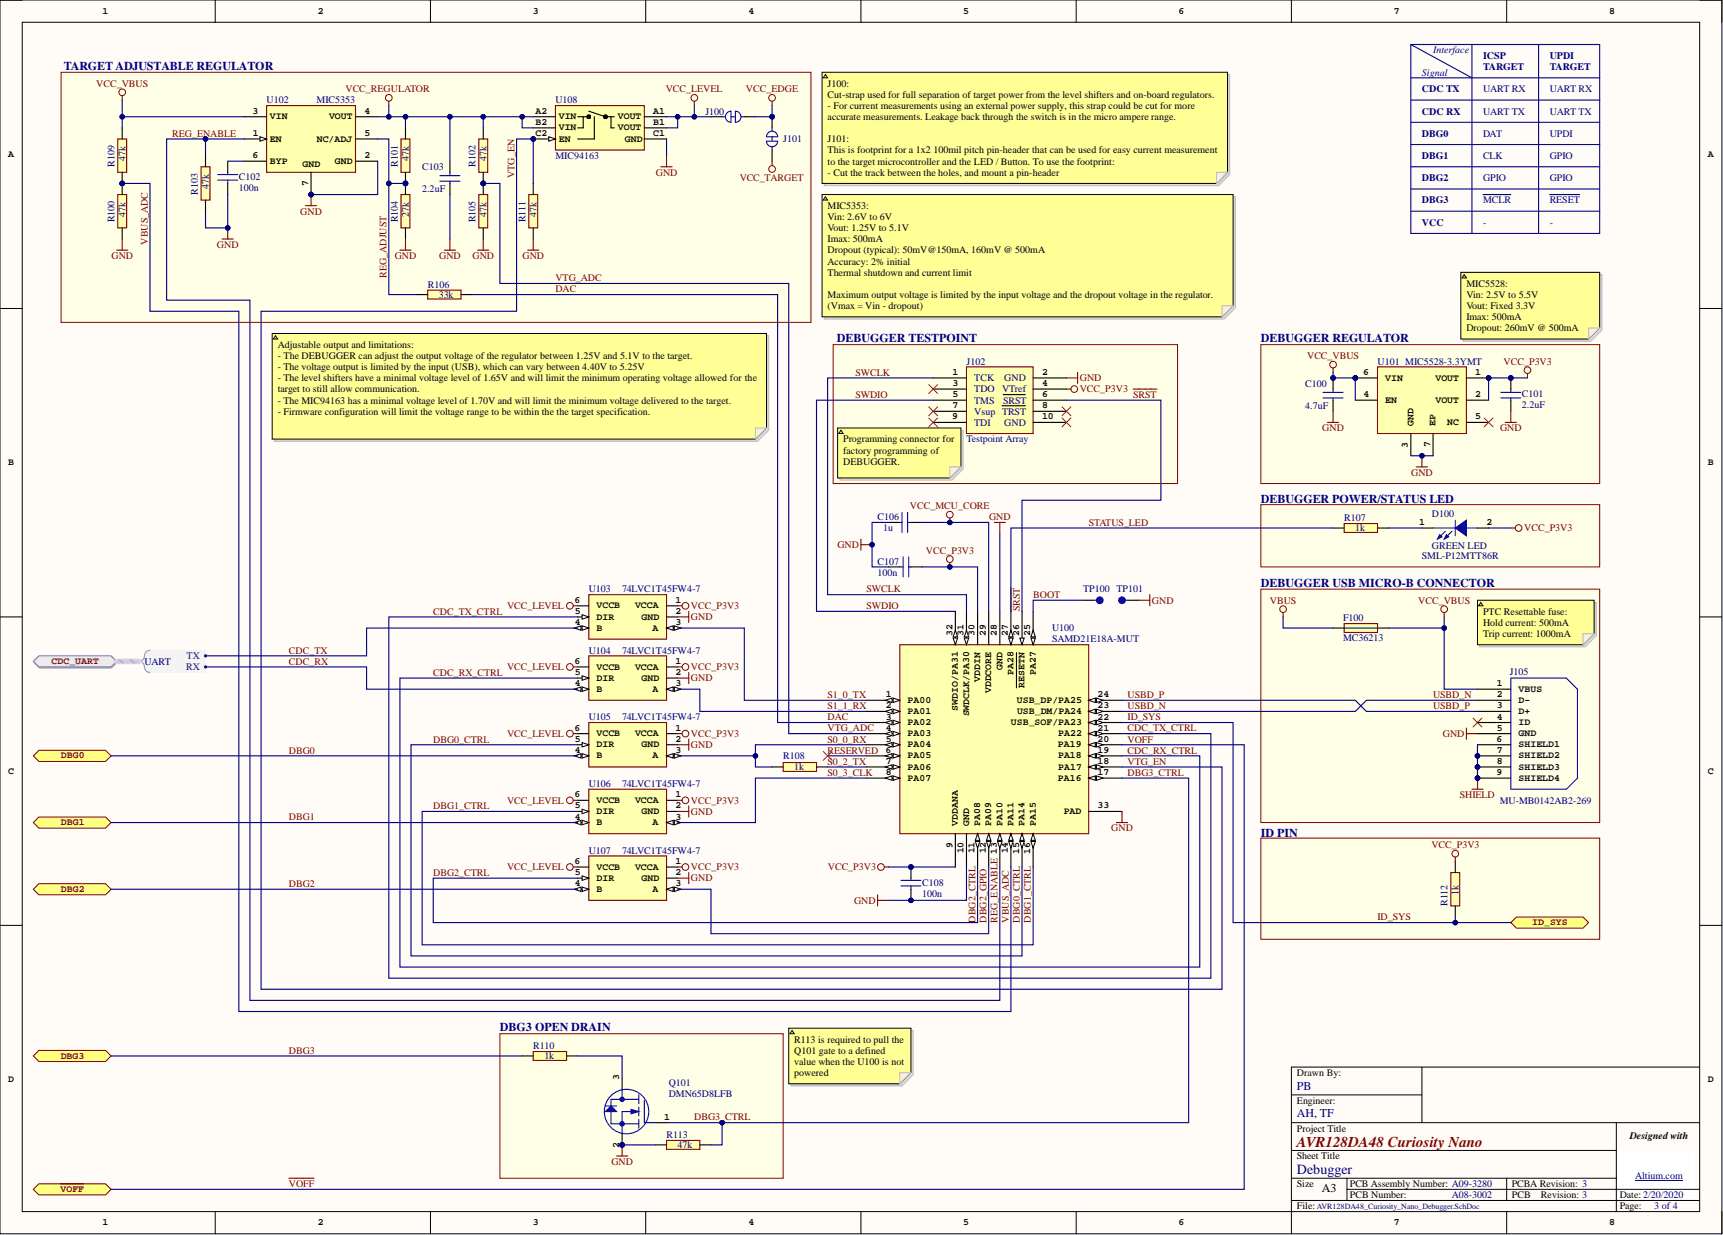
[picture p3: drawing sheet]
<svg xmlns="http://www.w3.org/2000/svg" width="393mm" height="282mm" viewBox="0 0 393 282" stroke-linecap="round" stroke-linejoin="round" font-family="sans-serif">
<defs><g id="words">
<text font-size="3.4" fill="#800000" x="296.1" y="261.8">AVR128DA48 Curiosity Nano</text>
<text font-size="3.2" fill="#000080" x="296.1" y="268">Debugger</text>
<g font-size="2.7" fill="#000080">
<text x="14.5" y="15.9">TARGET ADJUSTABLE REGULATOR</text>
<text x="191" y="78.1">DEBUGGER TESTPOINT</text>
<text x="287.8" y="78.1">DEBUGGER REGULATOR</text>
<text x="287.8" y="114.8">DEBUGGER POWER/STATUS LED</text>
<text x="287.8" y="133.9">DEBUGGER USB MICRO-B CONNECTOR</text>
<text x="287.8" y="190.9">ID PIN</text>
<text x="114.1" y="235.3">DBG3 OPEN DRAIN</text>
<text x="296.1" y="248.7">PB</text>
<text x="296.1" y="254.9">AH, TF</text>
</g>
<text font-size="2.7" x="301.8" y="272.1">A3</text>
<g font-size="2.3" fill="#000080">
<text x="324.6" y="17.3">Signal</text>
<text x="327.2" y="12.2">Interface</text>
<text x="338.6" y="13.5">ICSP</text>
<text x="338.6" y="16">TARGET</text>
<text x="353.8" y="13.5">UPDI</text>
<text x="353.8" y="16">TARGET</text>
<text x="60.9" y="23.6">U102</text>
<text x="72.3" y="23.6">MIC5353</text>
<text x="126.8" y="23.6">U108</text>
<text x="324.6" y="21.1">CDC TX</text>
<text x="338.6" y="21.1">UART RX</text>
<text x="353.8" y="21.1">UART RX</text>
<text x="161" y="26.1">J100</text>
<text x="324.6" y="26.1">CDC RX</text>
<text x="338.6" y="26.1">UART TX</text>
<text x="353.8" y="26.1">UART TX</text>
<text x="178.8" y="32.5">J101</text>
<text x="324.6" y="31.2">DBG0</text>
<text x="338.6" y="31.2">DAT</text>
<text x="353.8" y="31.2">UPDI</text>
<text x="26.1" y="38.1" transform="rotate(-90 26.1 38.1)">R109</text>
<text x="28.7" y="36.8" transform="rotate(-90 28.7 36.8)">47k</text>
<text x="54.5" y="41.1">C102</text>
<text x="90.8" y="38.1" transform="rotate(-90 90.8 38.1)">R101</text>
<text x="93.3" y="36.8" transform="rotate(-90 93.3 36.8)">47k</text>
<text x="96.4" y="38.8">C103</text>
<text x="108.5" y="38.1" transform="rotate(-90 108.5 38.1)">R102</text>
<text x="111.1" y="36.8" transform="rotate(-90 111.1 36.8)">47k</text>
<text x="126.8" y="36.3">MIC94163</text>
<text x="324.6" y="36.3">DBG1</text>
<text x="324.6" y="41.4">DBG2</text>
<text x="338.6" y="36.3">CLK</text>
<text x="338.6" y="41.4">GPIO</text>
<text x="353.8" y="36.3">GPIO</text>
<text x="353.8" y="41.4">GPIO</text>
<text x="45.1" y="44.4" transform="rotate(-90 45.1 44.4)">R103</text>
<text x="47.7" y="43.1" transform="rotate(-90 47.7 43.1)">47k</text>
<text x="54.5" y="43.6">100n</text>
<text x="96.4" y="43.9">2.2uF</text>
<text x="324.6" y="46.4">DBG3</text>
<text x="338.6" y="46.4">MCLR</text>
<text x="353.8" y="46.4">RESET</text>
<text x="26.1" y="50.7" transform="rotate(-90 26.1 50.7)">R100</text>
<text x="28.7" y="49.5" transform="rotate(-90 28.7 49.5)">47k</text>
<text x="90.8" y="50.7" transform="rotate(-90 90.8 50.7)">R104</text>
<text x="93.3" y="49.5" transform="rotate(-90 93.3 49.5)">27k</text>
<text x="108.5" y="50.7" transform="rotate(-90 108.5 50.7)">R105</text>
<text x="111.1" y="49.5" transform="rotate(-90 111.1 49.5)">47k</text>
<text x="120" y="50.7" transform="rotate(-90 120 50.7)">R111</text>
<text x="122.5" y="49.5" transform="rotate(-90 122.5 49.5)">47k</text>
<text x="324.6" y="51.5">VCC</text>
<text x="338.6" y="51.5">-</text>
<text x="353.8" y="51.5">-</text>
<text x="97.6" y="65.7">R106</text>
<text x="100.2" y="68">33k</text>
<text x="220.6" y="83.2">J102</text>
<text x="314.5" y="83.2">U101 MIC5528-3.3YMT</text>
<text x="222.4" y="87">TCK</text>
<text x="222.4" y="89.6">TDO</text>
<text x="228.8" y="89.6">VTref</text>
<text x="229.3" y="87">GND</text>
<text x="298" y="88.3">C100</text>
<text x="222.4" y="92.1">TMS</text>
<text x="222.4" y="94.6">Vsup TRST</text>
<text x="229" y="92.1">SRST</text>
<text x="298" y="93.4">4.7uF</text>
<text x="347.4" y="93.1">2.2uF</text>
<text x="347.4" y="90.6">C101</text>
<text x="220.6" y="101">Testpoint Array</text>
<text x="222.4" y="97.2">TDI</text>
<text x="229.3" y="97.2">GND</text>
<text x="200.4" y="118.7">C106</text>
<text x="306.9" y="119">R107</text>
<text x="326.9" y="118">D100</text>
<text x="201.6" y="121.3">1u</text>
<text x="309.4" y="121.3">1k</text>
<text x="326.9" y="125.3">GREEN LED</text>
<text x="200.4" y="131.4">100n</text>
<text x="200.4" y="128.9">C107</text>
<text x="324.6" y="127.6">SML-P12MTT86R</text>
<text x="134.4" y="135.2">U103</text>
<text x="142" y="135.2">74LVC1T45FW4-7</text>
<text x="247.3" y="135.2">TP100 TP101</text>
<text x="306.6" y="141.8">F100</text>
<text x="134.4" y="149.2">U104</text>
<text x="142" y="149.2">74LVC1T45FW4-7</text>
<text x="240.2" y="146.6">SAMD21E18A-MUT</text>
<text x="240.2" y="144.1">U100</text>
<text x="306.6" y="146.4">MC36213</text>
<text x="33" y="151.7">UART</text>
<text x="344.7" y="154">J105</text>
<text x="134.4" y="164.4">U105</text>
<text x="142" y="164.4">74LVC1T45FW4-7</text>
<text x="178.8" y="173.3">R108</text>
<text x="134.4" y="179.6">U106</text>
<text x="142" y="179.6">74LVC1T45FW4-7</text>
<text x="181.3" y="175.8">1k</text>
<text x="342.4" y="183.4">MU-MB0142AB2-269</text>
<text x="134.4" y="194.8">U107</text>
<text x="142" y="194.8">74LVC1T45FW4-7</text>
<text x="210.5" y="202.2">C108</text>
<text x="210.5" y="204.7">100n</text>
<text x="330.5" y="206.8" transform="rotate(-90 330.5 206.8)">R112</text>
<text x="333" y="204.2" transform="rotate(-90 333 204.2)">1k</text>
<text x="121.7" y="239.5">R110</text>
<text x="124.3" y="241.8">1k</text>
<text x="152.7" y="250.4">DMN65D8LFB</text>
<text x="152.7" y="247.9">Q101</text>
<text x="152.2" y="259.8">R113</text>
<text x="154.7" y="262.1">47k</text>
<text x="373.3" y="269.2">Altium.com</text>
<text x="331.5" y="273.5">A08-3002</text>
<text x="377.7" y="276">3 of 4</text>
</g>
<g font-size="2.3" fill="#800000">
<text x="22" y="19.8">VCC_VBUS</text>
<text x="78.9" y="21.1">VCC_REGULATOR</text>
<text x="152" y="21.1">VCC_LEVEL</text>
<text x="170.3" y="21.1">VCC_EDGE</text>
<text x="39.3" y="31.2">REG_ENABLE</text>
<text x="117.4" y="40.6" transform="rotate(-90 117.4 40.6)">VTG_EN</text>
<text x="149.7" y="40.1">GND</text>
<text x="168.9" y="41.4">VCC_TARGET</text>
<text x="68.6" y="49">GND</text>
<text x="25.4" y="59.1">GND</text>
<text x="33.7" y="55.8" transform="rotate(-90 33.7 55.8)">VBUS_ADC</text>
<text x="49.5" y="56.6">GND</text>
<text x="90.1" y="59.1">GND</text>
<text x="100.3" y="59.1">GND</text>
<text x="107.9" y="59.1">GND</text>
<text x="119.3" y="59.1">GND</text>
<text x="88.3" y="63.4" transform="rotate(-90 88.3 63.4)">REG_ADJUST</text>
<text x="126.8" y="64.2">VTG_ADC</text>
<text x="126.8" y="66.7">DAC</text>
<text x="298.4" y="81.9">VCC_VBUS</text>
<text x="343.3" y="83.2">VCC_P3V3</text>
<text x="195.3" y="85.8">SWCLK</text>
<text x="246.5" y="89.6">VCC_P3V3</text>
<text x="246.5" y="87">GND</text>
<text x="195.3" y="90.8">SWDIO</text>
<text x="258.7" y="90.8">SRST</text>
<text x="301.9" y="98.4">GND</text>
<text x="342.5" y="98.4">GND</text>
<text x="322.2" y="108.6">GND</text>
<text x="207.7" y="116.2">VCC_MCU_CORE</text>
<text x="225.8" y="118.7">GND</text>
<text x="191.2" y="125.1">GND</text>
<text x="248.5" y="120">STATUS_LED</text>
<text x="348" y="121.3">VCC_P3V3</text>
<text x="211.4" y="126.3">VCC_P3V3</text>
<text x="197.8" y="135.2">SWCLK</text>
<text x="235.9" y="136.5">BOOT</text>
<text x="263" y="137.8">GND</text>
<text x="289.9" y="137.8">VBUS</text>
<text x="323.8" y="137.8">VCC_VBUS</text>
<text x="98.9" y="140.3">CDC_TX_CTRL</text>
<text x="115.8" y="139">VCC_LEVEL</text>
<text x="157.7" y="139">VCC_P3V3</text>
<text x="157.7" y="141.6">GND</text>
<text x="197.8" y="139">SWDIO</text>
<text x="232.8" y="139.5" transform="rotate(-90 232.8 139.5)">SRST</text>
<text x="65.9" y="149.2">CDC_TX</text>
<text x="65.9" y="151.7">CDC_RX</text>
<text x="98.9" y="154.2">CDC_RX_CTRL</text>
<text x="115.8" y="153">VCC_LEVEL</text>
<text x="157.7" y="153">VCC_P3V3</text>
<text x="157.7" y="155.5">GND</text>
<text x="188.9" y="159.3">S1_0_TX</text>
<text x="188.9" y="161.9">S1_1_RX</text>
<text x="257.4" y="159.3">USBD_P</text>
<text x="257.4" y="161.9">USBD_N</text>
<text x="327.2" y="161.9">USBD_P</text>
<text x="327.2" y="159.3">USBD_N</text>
<text x="188.9" y="164.4">DAC</text>
<text x="188.9" y="166.9">VTG_ADC</text>
<text x="257.4" y="166.9">CDC_TX_CTRL</text>
<text x="257.4" y="164.4">ID_SYS</text>
<text x="65.9" y="172">DBG0</text>
<text x="98.9" y="169.5">DBG0_CTRL</text>
<text x="115.8" y="168.2">VCC_LEVEL</text>
<text x="157.7" y="168.2">VCC_P3V3</text>
<text x="157.7" y="170.7">GND</text>
<text x="188.9" y="172">RESERVED</text>
<text x="188.9" y="169.5">S0_0_RX</text>
<text x="257.4" y="169.5">VOFF</text>
<text x="257.4" y="172">CDC_RX_CTRL</text>
<text x="329.4" y="168.2">GND</text>
<text x="188.9" y="174.5">S0_2_TX</text>
<text x="188.9" y="177.1">S0_3_CLK</text>
<text x="257.4" y="177.1">DBG3_CTRL</text>
<text x="257.4" y="174.5">VTG_EN</text>
<text x="98.9" y="184.7">DBG1_CTRL</text>
<text x="115.8" y="183.4">VCC_LEVEL</text>
<text x="157.7" y="183.4">VCC_P3V3</text>
<text x="157.7" y="186">GND</text>
<text x="333.3" y="182.2">SHIELD</text>
<text x="65.9" y="187.2">DBG1</text>
<text x="253.7" y="189.8">GND</text>
<text x="326.8" y="193.6">VCC_P3V3</text>
<text x="65.9" y="202.4">DBG2</text>
<text x="98.9" y="199.9">DBG2_CTRL</text>
<text x="115.8" y="198.6">VCC_LEVEL</text>
<text x="157.7" y="198.6">VCC_P3V3</text>
<text x="157.7" y="201.2">GND</text>
<text x="189" y="198.6">VCC_P3V3</text>
<text x="195" y="206.3">GND</text>
<text x="222.7" y="210.6" transform="rotate(-90 222.7 210.6)">DBG2_CTRL</text>
<text x="225.2" y="210.6" transform="rotate(-90 225.2 210.6)">DBG2_GPIO</text>
<text x="227.7" y="210.6" transform="rotate(-90 227.7 210.6)">REG_ENABLE 13</text>
<text x="230.3" y="210.6" transform="rotate(-90 230.3 210.6)">VBUS_ADC</text>
<text x="232.8" y="210.6" transform="rotate(-90 232.8 210.6)">DBG0_CTRL</text>
<text x="235.3" y="210.6" transform="rotate(-90 235.3 210.6)">DBG1_CTRL</text>
<text x="314.5" y="210.1">ID_SYS</text>
<text x="65.9" y="240.5">DBG3</text>
<text x="158.5" y="255.7">DBG3_CTRL</text>
<text x="139.6" y="265.9">GND</text>
<text x="65.9" y="270.9">VOFF</text>
</g>
<g font-size="2.3">
<text x="188.9" y="19.8">J100:</text>
<text x="188.9" y="22.3">Cut-strap used for full separation of target power from the level shifters and on-board regulators.</text>
<text x="188.9" y="24.9">- For current measurements using an external power supply, this strap could be cut for more</text>
<text x="188.9" y="27.4">accurate measurements. Leakage back through the switch is in the micro ampere range.</text>
<text x="188.9" y="32.5">J101:</text>
<text x="188.9" y="35">This is footprint for a 1x2 100mil pitch pin-header that can be used for easy current measurement</text>
<text x="188.9" y="37.6">to the target microcontroller and the LED / Button. To use the footprint:</text>
<text x="188.9" y="40.1">- Cut the track between the holes, and mount a pin-header</text>
<text x="188.9" y="47.7">MIC5353:</text>
<text x="188.9" y="50.2">Vin: 2.6V to 6V</text>
<text x="188.9" y="52.8">Vout: 1.25V to 5.1V</text>
<text x="188.9" y="55.3">Imax: 500mA</text>
<text x="188.9" y="57.8">Dropout (typical): 50mV@150mA, 160mV @ 500mA</text>
<text x="188.9" y="60.4">Accuracy: 2% initial</text>
<text x="188.9" y="62.9">Thermal shutdown and current limit</text>
<text x="334.8" y="65.5">MIC5528:</text>
<text x="188.9" y="68">Maximum output voltage is limited by the input voltage and the dropout voltage in the regulator.</text>
<text x="188.9" y="70.5">(Vmax = Vin - dropout)</text>
<text x="334.8" y="68">Vin: 2.5V to 5.5V</text>
<text x="334.8" y="70.5">Vout: Fixed 3.3V</text>
<text x="334.8" y="73.1">Imax: 500mA</text>
<text x="334.8" y="75.6">Dropout: 260mV @ 500mA</text>
<text x="63.4" y="79.4">Adjustable output and limitations:</text>
<text x="63.4" y="81.9">- The DEBUGGER can adjust the output voltage of the regulator between 1.25V and 5.1V to the target.</text>
<text x="63.4" y="84.5">- The voltage output is limited by the input (USB), which can vary between 4.40V to 5.25V</text>
<text x="63.4" y="87">- The level shifters have a minimal voltage level of 1.65V and will limit the minimum operating voltage allowed for the</text>
<text x="63.4" y="89.6">target to still allow communication.</text>
<text x="63.4" y="92.1">- The MIC94163 has a minimal voltage level of 1.70V and will limit the minimum voltage delivered to the target.</text>
<text x="63.4" y="94.6">- Firmware configuration will limit the voltage range to be within the the target specification.</text>
<text x="192.5" y="101">Programming connector for</text>
<text x="192.5" y="103.5">factory programming of</text>
<text x="192.5" y="106">DEBUGGER.</text>
<text x="338.6" y="140.3">PTC Resettable fuse:</text>
<text x="338.6" y="142.8">Hold current: 500mA</text>
<text x="338.6" y="145.4">Trip current: 1000mA</text>
<text x="181.3" y="238">R113 is required to pull the</text>
<text x="181.3" y="240.5">Q101 gate to a defined</text>
<text x="181.3" y="243">value when the U100 is not</text>
<text x="181.3" y="245.6">powered</text>
<text x="296.1" y="245.6">Drawn By:</text>
<text x="296.1" y="251.9">Engineer:</text>
<text x="296.1" y="258.3">Project Title</text>
<text x="372" y="260">Designed with</text>
<text x="296.1" y="264.6">Sheet Title</text>
<text x="296.1" y="270.9">Size</text>
<text x="308.2" y="270.9">PCB Assembly Number: A09-3280</text>
<text x="308.2" y="273.5">PCB Number:</text>
<text x="345.2" y="270.9">PCBA Revision: 3</text>
<text x="345.2" y="273.5">PCB</text>
<text x="351.8" y="273.5">Revision: 3</text>
<text x="369.8" y="273.5">Date:2/20/2020</text>
<text x="296.1" y="276">File:</text>
<text x="369.8" y="276">Page:</text>
</g>
<g font-size="2.3" fill="#003a70">
<text x="42.5" y="153">RX</text>
<text x="42.6" y="150.4">TX</text>
</g>
<g font-size="2.2">
<text x="23.4" y="3.1">1</text>
<text x="72.6" y="3.1">2</text>
<text x="121.6" y="3.1">3</text>
<text x="170.8" y="3.1">4</text>
<text x="219.9" y="3.1">5</text>
<text x="269" y="3.1">6</text>
<text x="318.2" y="3.1">7</text>
<text x="367.4" y="3.1">8</text>
<text x="57.7" y="26">3</text>
<text x="61.6" y="27.2">VIN</text>
<text x="75.1" y="27.2">VOUT</text>
<text x="83.2" y="26">4</text>
<text x="122.3" y="28.5">B2</text>
<text x="122.3" y="26">A2</text>
<text x="127.6" y="29.8">VIN</text>
<text x="127.6" y="27.2">VIN</text>
<text x="141" y="27.2">VOUT</text>
<text x="141" y="29.8">VOUT</text>
<text x="149.1" y="26">A1</text>
<text x="149.1" y="28.5">B1</text>
<text x="1.9" y="35.8">A</text>
<text x="57.7" y="31">1</text>
<text x="61.6" y="32.3">EN</text>
<text x="72.3" y="32.3">NC/ADJ</text>
<text x="83.2" y="31">5</text>
<text x="122.3" y="31">C2</text>
<text x="127.6" y="32.3">EN</text>
<text x="142.7" y="32.3">GND</text>
<text x="149.1" y="31">C1</text>
<text x="389.9" y="35.8">A</text>
<text x="57.6" y="36.1">6</text>
<text x="61.6" y="37.4">BYP</text>
<text x="69.1" y="38.1">GND</text>
<text x="76.5" y="37.4">GND</text>
<text x="83.2" y="36.1">2</text>
<text x="70.3" y="42.5" transform="rotate(-90 70.3 42.5)">7</text>
<text x="217.4" y="88.1">3</text>
<text x="217.5" y="85.6">1</text>
<text x="237.9" y="85.6">2</text>
<text x="237.9" y="88.1">4</text>
<text x="311.2" y="85.6">6</text>
<text x="316.2" y="86.9">VIN</text>
<text x="327.7" y="86.9">VOUT</text>
<text x="336.8" y="85.6">1</text>
<text x="217.4" y="95.7">9</text>
<text x="217.4" y="90.7">5</text>
<text x="217.5" y="93.2">7</text>
<text x="237.9" y="90.7">6</text>
<text x="237.9" y="93.2">8</text>
<text x="237.9" y="95.7">10</text>
<text x="311.3" y="90.7">4</text>
<text x="316.2" y="91.9">EN</text>
<text x="327.7" y="91.9">VOUT</text>
<text x="336.8" y="90.7">2</text>
<text x="336.8" y="95.7">5</text>
<text x="322.7" y="97.2" transform="rotate(-90 322.7 97.2)">GND</text>
<text x="327.7" y="97.2" transform="rotate(-90 327.7 97.2)">EP</text>
<text x="330.4" y="97">NC</text>
<text x="1.9" y="106.2">B</text>
<text x="321.4" y="102.2" transform="rotate(-90 321.4 102.2)">3</text>
<text x="326.5" y="102.1" transform="rotate(-90 326.5 102.1)">7</text>
<text x="389.9" y="106.2">B</text>
<text x="324" y="119.8">1</text>
<text x="339.3" y="119.8">2</text>
<text x="131.2" y="137.6">6</text>
<text x="154.2" y="137.6">1</text>
<text x="131.2" y="140.1">5</text>
<text x="131.2" y="142.7">4</text>
<text x="136.2" y="138.9">VCCB</text>
<text x="136.2" y="141.4">DIR</text>
<text x="136.2" y="143.9">B</text>
<text x="145" y="138.9">VCCA</text>
<text x="146.5" y="141.4">GND</text>
<text x="149" y="143.9">A</text>
<text x="154.2" y="142.7">3</text>
<text x="154.2" y="140.1">2</text>
<text x="217.4" y="145.1" transform="rotate(-90 217.4 145.1)">32</text>
<text x="220" y="145.1" transform="rotate(-90 220 145.1)">31</text>
<text x="222.5" y="145.1" transform="rotate(-90 222.5 145.1)">30</text>
<text x="225" y="145.1" transform="rotate(-90 225 145.1)">29</text>
<text x="227.6" y="145.1" transform="rotate(-90 227.6 145.1)">28</text>
<text x="230.1" y="145.1" transform="rotate(-90 230.1 145.1)">27</text>
<text x="232.6" y="145.1" transform="rotate(-90 232.6 145.1)">26</text>
<text x="235.2" y="145.1" transform="rotate(-90 235.2 145.1)">25</text>
<text x="131.2" y="151.5">6</text>
<text x="131.2" y="154.1">5</text>
<text x="136.2" y="152.8">VCCB</text>
<text x="136.2" y="155.3">DIR</text>
<text x="145" y="152.8">VCCA</text>
<text x="146.5" y="155.3">GND</text>
<text x="154.2" y="151.5">1</text>
<text x="154.2" y="154.1">2</text>
<text x="223.8" y="155.6" transform="rotate(-90 223.8 155.6)">VDDIN</text>
<text x="228.8" y="152.9" transform="rotate(-90 228.8 152.9)">GND</text>
<text x="231.4" y="154.1" transform="rotate(-90 231.4 154.1)">PA28</text>
<text x="236.4" y="154.1" transform="rotate(-90 236.4 154.1)">PA27</text>
<text x="131.2" y="156.6">4</text>
<text x="136.2" y="157.9">B</text>
<text x="149" y="157.9">A</text>
<text x="154.2" y="156.6">3</text>
<text x="202.3" y="159.2">1</text>
<text x="202.3" y="161.7">2</text>
<text x="207.2" y="160.4">PA00</text>
<text x="226.3" y="158.2" transform="rotate(-90 226.3 158.2)">VDDCORE</text>
<text x="232.1" y="160.4">USB_DP/PA25</text>
<text x="233.9" y="157" transform="rotate(-90 233.9 157)">RESETN</text>
<text x="250.6" y="161.7">23</text>
<text x="250.6" y="159.2">24</text>
<text x="341.7" y="161.7">3</text>
<text x="341.7" y="156.6">1</text>
<text x="341.7" y="159.2">2</text>
<text x="346.7" y="157.9">VBUS</text>
<text x="346.7" y="160.4">D-</text>
<text x="131.2" y="166.8">6</text>
<text x="154.2" y="166.8">1</text>
<text x="202.2" y="164.2">3</text>
<text x="202.3" y="166.8">4</text>
<text x="207.2" y="163">PA01</text>
<text x="207.2" y="165.5">PA02</text>
<text x="218.7" y="162.2" transform="rotate(-90 218.7 162.2)">SWDIO/PA31</text>
<text x="221.2" y="163.5" transform="rotate(-90 221.2 163.5)">SWDCLK/PA30</text>
<text x="230.8" y="165.5">USB_SOF/PA23</text>
<text x="232.2" y="163">USB_DM/PA24</text>
<text x="250.6" y="166.8">21</text>
<text x="250.6" y="164.2">22</text>
<text x="341.7" y="166.8">5</text>
<text x="341.7" y="164.2">4</text>
<text x="346.7" y="163">D+</text>
<text x="346.7" y="165.5">ID</text>
<text x="131.2" y="169.3">5</text>
<text x="131.2" y="171.8">4</text>
<text x="136.2" y="168">VCCB</text>
<text x="136.2" y="170.6">DIR</text>
<text x="136.2" y="173.1">B</text>
<text x="145" y="168">VCCA</text>
<text x="146.5" y="170.6">GND</text>
<text x="149" y="173.1">A</text>
<text x="154.2" y="171.8">3</text>
<text x="154.2" y="169.3">2</text>
<text x="202.2" y="171.8">6</text>
<text x="202.2" y="169.3">5</text>
<text x="207.2" y="168">PA03</text>
<text x="207.2" y="170.6">PA04</text>
<text x="207.2" y="173.1">PA05</text>
<text x="241.5" y="170.6">PA19</text>
<text x="241.6" y="173.1">PA18</text>
<text x="241.6" y="168">PA22</text>
<text x="250.6" y="171.8">19</text>
<text x="250.6" y="169.3">20</text>
<text x="341.7" y="169.3">6</text>
<text x="341.7" y="171.8">7</text>
<text x="346.7" y="168">GND</text>
<text x="346.7" y="170.6">SHIELD1</text>
<text x="346.7" y="173.1">SHIELD2</text>
<text x="1.9" y="176.6">C</text>
<text x="202.3" y="174.4">7</text>
<text x="202.3" y="176.9">8</text>
<text x="207.2" y="175.6">PA06</text>
<text x="207.2" y="178.2">PA07</text>
<text x="241.5" y="178.2">PA16</text>
<text x="241.6" y="175.6">PA17</text>
<text x="250.6" y="176.9">17</text>
<text x="250.6" y="174.4">18</text>
<text x="341.7" y="176.9">9</text>
<text x="341.7" y="174.4">8</text>
<text x="346.7" y="175.6">SHIELD3</text>
<text x="346.7" y="178.2">SHIELD4</text>
<text x="389.9" y="176.6">C</text>
<text x="131.2" y="182">6</text>
<text x="131.2" y="184.5">5</text>
<text x="136.2" y="183.3">VCCB</text>
<text x="136.2" y="185.8">DIR</text>
<text x="145" y="183.3">VCCA</text>
<text x="146.5" y="185.8">GND</text>
<text x="154.2" y="182">1</text>
<text x="154.2" y="184.5">2</text>
<text x="242.8" y="185.8">PAD</text>
<text x="250.6" y="184.5">33</text>
<text x="131.2" y="187.1">4</text>
<text x="136.2" y="188.3">B</text>
<text x="149" y="188.3">A</text>
<text x="154.2" y="187.1">3</text>
<text x="218.7" y="188.5" transform="rotate(-90 218.7 188.5)">VDDANA</text>
<text x="221.2" y="188.5" transform="rotate(-90 221.2 188.5)">GND</text>
<text x="223.8" y="188.5" transform="rotate(-90 223.8 188.5)">PA08</text>
<text x="226.3" y="188.5" transform="rotate(-90 226.3 188.5)">PA09</text>
<text x="228.8" y="188.5" transform="rotate(-90 228.8 188.5)">PA10</text>
<text x="231.4" y="188.5" transform="rotate(-90 231.4 188.5)">PA11</text>
<text x="233.9" y="188.5" transform="rotate(-90 233.9 188.5)">PA14</text>
<text x="236.4" y="188.5" transform="rotate(-90 236.4 188.5)">PA15</text>
<text x="131.2" y="197.2">6</text>
<text x="154.2" y="197.2">1</text>
<text x="217.4" y="193.5" transform="rotate(-90 217.4 193.5)">9</text>
<text x="220" y="194.8" transform="rotate(-90 220 194.8)">10</text>
<text x="222.5" y="194.8" transform="rotate(-90 222.5 194.8)">11</text>
<text x="225" y="194.8" transform="rotate(-90 225 194.8)">12</text>
<text x="230.1" y="194.8" transform="rotate(-90 230.1 194.8)">14</text>
<text x="232.6" y="194.8" transform="rotate(-90 232.6 194.8)">15</text>
<text x="235.2" y="194.8" transform="rotate(-90 235.2 194.8)">16</text>
<text x="131.2" y="199.7">5</text>
<text x="131.2" y="202.3">4</text>
<text x="136.2" y="198.5">VCCB</text>
<text x="136.2" y="201">DIR</text>
<text x="136.2" y="203.5">B</text>
<text x="145" y="198.5">VCCA</text>
<text x="146.5" y="201">GND</text>
<text x="149" y="203.5">A</text>
<text x="154.2" y="202.3">3</text>
<text x="154.2" y="199.7">2</text>
<text x="1.9" y="247">D</text>
<text x="141.3" y="246.6" transform="rotate(-90 141.3 246.6)">3</text>
<text x="389.9" y="247">D</text>
<text x="151.7" y="255.6">1</text>
<text x="141.3" y="261.9" transform="rotate(-90 141.3 261.9)">2</text>
<text x="23.4" y="279.7">1</text>
<text x="72.6" y="279.7">2</text>
<text x="121.6" y="279.7">3</text>
<text x="170.8" y="279.7">4</text>
<text x="219.9" y="279.7">5</text>
<text x="269" y="279.7">6</text>
<text x="318.2" y="279.7">7</text>
<text x="367.4" y="279.7">8</text>
</g>
<g font-size="2.2" fill="#800000">
<text x="11.8" y="151.5">CDC_UART</text>
<text x="13.9" y="173.1">DBG0</text>
<text x="13.9" y="188.3">DBG1</text>
<text x="13.9" y="203.5">DBG2</text>
<text x="349.8" y="211.2">ID_SYS</text>
<text x="13.9" y="241.6">DBG3</text>
<text x="13.8" y="272">VOFF</text>
</g>
<text font-size="1.8" fill="#000080" x="300.7" y="275.9">AVR128DA48_Curiosity_Nano_Debugger.SchDoc</text>
</g></defs>
<path d="M0 0h393.1v281.6h-393.1z" fill-rule="evenodd" fill="#fffcf8"/>
<path d="M0 0h393.1v281.6h-393.1z" fill="none" stroke="#000" stroke-width=".23"/>
<path d="M5.1 5.1h382.9v271.4h-382.9z" fill-rule="evenodd" fill="#fffcf8"/>
<g fill="none" stroke="#000" stroke-width=".23">
<path d="M0 0h5.1M5.1 5.1h382.9v271.4h-382.9zM49.1 0v5.1M98.3 0v5.1M147.4 0v5.1M196.5 0v5.1M245.7 0v5.1M294.8 0v5.1M344 0v5.1M388 0h5.1v5.1M0 70.4h5.1M388 70.4h5.1"/>
<path d="M0 140.8h5.1M388 140.8h5.1M0 211.2h5.1M388 211.2h5.1M49.1 276.5v5.1M98.3 276.5v5.1M147.4 276.5v5.1M196.5 276.5v5.1M245.7 276.5v5.1M294.8 276.5v5.1M344 276.5v5.1M393.1 276.5v5.1"/>
</g>
<path d="M369 262.8h17.8v11.2h-17.8z" fill-rule="evenodd" fill="#fff"/>
<path d="M369 262.8h17.8v11.2h-17.8z" fill="none" stroke="#fff" stroke-width=".23"/>
<path d="M294.8 249.9h29.8M294.8 256.2h93.2M324.6 243.5v12.7M369 256.2v20.3M388 243.5h-93.2v33M294.8 262.6h74.2M294.8 274h93.2M294.8 268.9h74.2M307.5 268.9v5.1M307.5 271.5h80.5M344 268.9v5.1" fill="none" stroke="#000" stroke-width=".23"/>
<path d="M373.3 269.4h10.9" fill="none" stroke="#000080" stroke-width=".23"/>
<path d="M13.9 16.5h171.2v57.1h-171.2z" fill-rule="evenodd" fill="#ffffe8"/>
<path d="M13.9 16.5h171.2v57.1h-171.2z" fill="none" stroke="#800000" stroke-width=".23"/>
<path d="M114.1 235.9h64.7v33h-64.7z" fill-rule="evenodd" fill="#ffffe8"/>
<path d="M114.1 235.9h64.7v33h-64.7z" fill="none" stroke="#800000" stroke-width=".23"/>
<path d="M287.8 191.3h77.4v23.1h-77.4z" fill-rule="evenodd" fill="#ffffe8"/>
<path d="M287.8 191.3h77.4v23.1h-77.4z" fill="none" stroke="#800000" stroke-width=".23"/>
<path d="M287.8 134.5h77.4v53.2h-77.4z" fill-rule="evenodd" fill="#ffffe8"/>
<path d="M287.8 134.5h77.4v53.2h-77.4z" fill="none" stroke="#800000" stroke-width=".23"/>
<path d="M287.8 115.2h77.4v14.2h-77.4z" fill-rule="evenodd" fill="#ffffe8"/>
<path d="M287.8 115.2h77.4v14.2h-77.4z" fill="none" stroke="#800000" stroke-width=".23"/>
<path d="M287.8 78.7h77.4v31.7h-77.4z" fill-rule="evenodd" fill="#ffffe8"/>
<path d="M287.8 78.7h77.4v31.7h-77.4z" fill="none" stroke="#800000" stroke-width=".23"/>
<path d="M190.2 78.7h78.6v31.7h-78.6z" fill-rule="evenodd" fill="#ffffe8"/>
<path d="M190.2 78.7h78.6v31.7h-78.6z" fill="none" stroke="#800000" stroke-width=".23"/>
<path d="M334.8 166.2v2.5M334.8 167.4h2.5" fill="none" stroke="#800000" stroke-width=".25"/>
<path d="M205.4 129.4h.8M206.2 127.1v4.6M207.5 129.4h.5M207.5 127.1v4.6" fill="none" stroke="#00f" stroke-width=".25"/>
<path d="M202.9 129.4h2.5M208 129.4h2.5" fill="none" stroke="#000" stroke-width=".25"/>
<circle cx="208" cy="197.9" r=".51" fill="#000080"/>
<circle cx="208" cy="197.9" r=".51" fill="none" stroke="#000080" stroke-width=".23"/>
<circle cx="208" cy="205.5" r=".51" fill="#000080"/>
<circle cx="208" cy="205.5" r=".51" fill="none" stroke="#000080" stroke-width=".23"/>
<path d="M205.7 202.2h4.5M205.7 200.9h4.5M208 200.4v.5M208 202.2v.8" fill="none" stroke="#00f" stroke-width=".25"/>
<path d="M208 197.9v2.5" fill="none" stroke="#000" stroke-width=".25"/>
<circle cx="208" cy="197.9" r=".51" fill="#000080"/>
<circle cx="208" cy="197.9" r=".51" fill="none" stroke="#000080" stroke-width=".23"/>
<path d="M208 203v2.5" fill="none" stroke="#000" stroke-width=".25"/>
<circle cx="208" cy="205.5" r=".51" fill="#000080"/>
<circle cx="208" cy="205.5" r=".51" fill="none" stroke="#000080" stroke-width=".23"/>
<path d="M33.6 148.6l.6-.2h12.7v5.1h-12.7a1.31 1.31 0 0 1-1.2-1.6l-.3-.5-.7-.4a1.89 1.89 0 0 0 1.1-2z" fill-rule="evenodd" fill="#edf2fb"/>
<path d="M33.6 148.6l.6-.2h12.7v5.1h-12.7a1.31 1.31 0 0 1-1.2-1.6l-.3-.5-.7-.4a1.89 1.89 0 0 0 1.1-2z" fill="none" stroke="#edf2fb" stroke-width=".23"/>
<path d="M34.2 148.4a1.44 1.44 0 0 0-1.3 1.7 1.26 1.26 0 0 1-1.2 .9 1.44 1.44 0 0 1 1.3 1.6 1.27 1.27 0 0 0 1.2 .9" fill="none" stroke="#8f9ec9" stroke-width=".25"/>
<circle cx="46.9" cy="152.2" r=".25" fill="#003a70"/>
<circle cx="46.9" cy="152.2" r=".25" fill="none" stroke="#003a70" stroke-width=".23"/>
<circle cx="46.9" cy="149.7" r=".25" fill="#003a70"/>
<circle cx="46.9" cy="149.7" r=".25" fill="none" stroke="#003a70" stroke-width=".23"/>
<path d="M9 149.9h16.5l1.3 1.3-1.3 1.3h-16.5l-1.3-1.3z" fill-rule="evenodd" fill="#bac0ca"/>
<path d="M9 149.9h16.5l1.3 1.3-1.3 1.3h-16.5l-1.3-1.3z" fill="none" stroke="#a6acb6" stroke-width=".23"/>
<path d="M8.9 149.7h16.5l1.2 1.3-1.2 1.2h-16.5l-1.3-1.2z" fill-rule="evenodd" fill="#d5e4ff"/>
<path d="M8.9 149.7h16.5l1.2 1.3-1.2 1.2h-16.5l-1.3-1.2z" fill="none" stroke="#71809b" stroke-width=".23"/>
<path d="M306.9 119.5h7.6v2h-7.6z" fill-rule="evenodd" fill="#ffffb0"/>
<path d="M258.7 88.8h5.4M306.9 119.5h7.6v2h-7.6zM344.9 120.5h1M337.3 177.6v2.5M336 180.1h2.6" fill="none" stroke="#800000" stroke-width=".25"/>
<path d="M304.3 120.5h2.6M314.5 120.5h2.5" fill="none" stroke="#000" stroke-width=".25"/>
<circle cx="346.7" cy="120.5" r=".76" fill="none" stroke="#800000" stroke-width=".23"/>
<circle cx="337.3" cy="177.6" r=".51" fill="#000080"/>
<circle cx="337.3" cy="177.6" r=".51" fill="none" stroke="#000080" stroke-width=".23"/>
<g fill="none" stroke="#800000" stroke-width=".23">
<circle cx="245.2" cy="88.8" r=".76"/>
<circle cx="292.9" cy="139" r=".76"/>
</g>
<path d="M243.5 88.8h1M243.5 86.3h2.5M246 85v2.5M292.9 139.8v1" fill="none" stroke="#800000" stroke-width=".25"/>
<circle cx="251.1" cy="137" r=".76" fill="#00f"/>
<g fill="none" stroke="#00f" stroke-width=".25">
<path d="M249.8 137h.5"/>
<circle cx="251.1" cy="137" r=".76"/>
</g>
<path d="M247.3 137h2.5" fill="none" stroke="#000" stroke-width=".25"/>
<path d="M220.6 83.7h15.3v15.2h-15.3z" fill-rule="evenodd" fill="#ffffb0"/>
<path d="M220.6 83.7h15.3v15.2h-15.3zM303.1 96.4h2.5M304.3 93.9v2.5" fill="none" stroke="#800000" stroke-width=".25"/>
<path d="M213 86.3h7.6M213 88.8h7.6M213 91.3h7.6M213 93.9h7.6M213 96.4h7.6M228.8 92.6h5.3M229 90.1h5.1M235.9 86.3h7.6M235.9 88.8h7.6M235.9 91.3h7.6M235.9 93.9h7.6M235.9 96.4h7.6" fill="none" stroke="#000" stroke-width=".25"/>
<circle cx="304.3" cy="86.3" r=".51" fill="#000080"/>
<circle cx="304.3" cy="86.3" r=".51" fill="none" stroke="#000080" stroke-width=".23"/>
<path d="M302 89.6h4.6M302 90.8h4.6M304.3 88.8v.8M304.3 90.8v.5" fill="none" stroke="#00f" stroke-width=".25"/>
<path d="M304.3 86.3v2.5M304.3 91.3v2.6" fill="none" stroke="#000" stroke-width=".25"/>
<circle cx="304.3" cy="86.3" r=".51" fill="#000080"/>
<circle cx="304.3" cy="86.3" r=".51" fill="none" stroke="#000080" stroke-width=".23"/>
<path d="M8.9 171.2h15.2l1.3 1.3-1.3 1.3h-15.2l-1.3-1.3z" fill-rule="evenodd" fill="#ffff80"/>
<path d="M8.9 171.2h15.2l1.3 1.3-1.3 1.3h-15.2l-1.3-1.3z" fill="none" stroke="#800000" stroke-width=".23"/>
<path d="M212 92.9l2 2M214 92.9l-2 2M242.4 92.9l2.1 2M244.5 92.9l-2.1 2M336.3 163.9l2 2M338.3 163.9l-2 2" fill="none" stroke="#f00" stroke-width=".23"/>
<path d="M332.2 118.7v3.6M327.2 120.5h5M334.8 120.5h2.5" fill="none" stroke="#00f" stroke-width=".25"/>
<path d="M332.2 120.5l2.6-1.8v3.6z" fill-rule="evenodd" fill="#00f"/>
<path d="M332.2 120.5l2.6-1.8v3.6z" fill="none" stroke="#00f" stroke-width=".25"/>
<path d="M328.7 122l.5 .5-1 .5z" fill-rule="evenodd" fill="#00f"/>
<path d="M328.7 122l.5 .5-1 .5z" fill="none" stroke="#00f" stroke-width=".25"/>
<path d="M330.2 122l.5 .5-1 .5z" fill-rule="evenodd" fill="#00f"/>
<path d="M329.9 121.3l-1.5 1.5M330.2 122l.5 .5-1 .5zM331.5 121.3l-1.6 1.5" fill="none" stroke="#00f" stroke-width=".25"/>
<path d="M324.6 120.5h2.6M337.3 120.5h2.5" fill="none" stroke="#000" stroke-width=".25"/>
<circle cx="337.3" cy="172.5" r=".51" fill="#000080"/>
<circle cx="337.3" cy="172.5" r=".51" fill="none" stroke="#000080" stroke-width=".23"/>
<circle cx="337.3" cy="175.1" r=".51" fill="#000080"/>
<circle cx="337.3" cy="175.1" r=".51" fill="none" stroke="#000080" stroke-width=".23"/>
<circle cx="337.3" cy="177.6" r=".51" fill="#000080"/>
<circle cx="337.3" cy="177.6" r=".51" fill="none" stroke="#000080" stroke-width=".23"/>
<path d="M344.9 154.8h12.7l2.5 2.5v20.3l-2.5 2.5h-12.7z" fill="none" stroke="#00f" stroke-width=".25"/>
<path d="M337.3 157.3h7.6M337.3 159.8h7.6M337.3 162.4h7.6M337.3 167.4h7.6M337.3 170h7.6M337.3 172.5h7.6" fill="none" stroke="#000" stroke-width=".25"/>
<circle cx="337.3" cy="172.5" r=".51" fill="#000080"/>
<circle cx="337.3" cy="172.5" r=".51" fill="none" stroke="#000080" stroke-width=".23"/>
<path d="M337.3 164.9h7.6M337.3 175.1h7.6" fill="none" stroke="#000" stroke-width=".25"/>
<circle cx="337.3" cy="175.1" r=".51" fill="#000080"/>
<circle cx="337.3" cy="175.1" r=".51" fill="none" stroke="#000080" stroke-width=".23"/>
<path d="M337.3 177.6h7.6" fill="none" stroke="#000" stroke-width=".25"/>
<circle cx="337.3" cy="177.6" r=".51" fill="#000080"/>
<circle cx="337.3" cy="177.6" r=".51" fill="none" stroke="#000080" stroke-width=".23"/>
<path d="M205.4 147.1h43.1v43.2h-43.1z" fill-rule="evenodd" fill="#ffffb0"/>
<path d="M205.4 147.1h43.1v43.2h-43.1z" fill="none" stroke="#800000" stroke-width=".25"/>
<path d="M197.8 159.8h7.6M248.5 185.2h7.6" fill="none" stroke="#000" stroke-width=".25"/>
<path d="M203.9 159.3l1.5 .5-1.5 .5z" fill="#f8fcff"/>
<path d="M203.9 159.3l1.5 .5-1.5 .5z" fill="none" stroke="#000" stroke-width=".23"/>
<path d="M202.1 159.8l1.5-.5v1z" fill="#f8fcff"/>
<path d="M202.1 159.8l1.5-.5v1z" fill="none" stroke="#000" stroke-width=".23"/>
<path d="M197.8 162.4h7.6" fill="none" stroke="#000" stroke-width=".25"/>
<path d="M203.9 161.9l1.5 .5-1.5 .5z" fill="#f8fcff"/>
<path d="M203.9 161.9l1.5 .5-1.5 .5z" fill="none" stroke="#000" stroke-width=".23"/>
<path d="M202.1 162.4l1.5-.5v1z" fill="#f8fcff"/>
<path d="M202.1 162.4l1.5-.5v1z" fill="none" stroke="#000" stroke-width=".23"/>
<path d="M197.8 164.9h7.6" fill="none" stroke="#000" stroke-width=".25"/>
<path d="M203.9 164.4l1.5 .5-1.5 .5z" fill="#f8fcff"/>
<path d="M203.9 164.4l1.5 .5-1.5 .5z" fill="none" stroke="#000" stroke-width=".23"/>
<path d="M202.1 164.9l1.5-.5v1z" fill="#f8fcff"/>
<path d="M202.1 164.9l1.5-.5v1z" fill="none" stroke="#000" stroke-width=".23"/>
<path d="M197.8 167.4h7.6" fill="none" stroke="#000" stroke-width=".25"/>
<path d="M203.9 166.9l1.5 .5-1.5 .5z" fill="#f8fcff"/>
<path d="M203.9 166.9l1.5 .5-1.5 .5z" fill="none" stroke="#000" stroke-width=".23"/>
<path d="M202.1 167.4l1.5-.5v1z" fill="#f8fcff"/>
<path d="M202.1 167.4l1.5-.5v1z" fill="none" stroke="#000" stroke-width=".23"/>
<path d="M197.8 170h7.6M218.1 190.3v7.6M220.6 190.3v7.6" fill="none" stroke="#000" stroke-width=".25"/>
<path d="M203.9 169.5l1.5 .5-1.5 .5z" fill="#f8fcff"/>
<path d="M203.9 169.5l1.5 .5-1.5 .5z" fill="none" stroke="#000" stroke-width=".23"/>
<path d="M202.1 170l1.5-.5v1z" fill="#f8fcff"/>
<path d="M202.1 170l1.5-.5v1z" fill="none" stroke="#000" stroke-width=".23"/>
<path d="M197.8 172.5h7.6" fill="none" stroke="#000" stroke-width=".25"/>
<path d="M203.9 172l1.5 .5-1.5 .5z" fill="#f8fcff"/>
<path d="M203.9 172l1.5 .5-1.5 .5z" fill="none" stroke="#000" stroke-width=".23"/>
<path d="M202.1 172.5l1.5-.5v1z" fill="#f8fcff"/>
<path d="M202.1 172.5l1.5-.5v1z" fill="none" stroke="#000" stroke-width=".23"/>
<path d="M197.8 175.1h7.6" fill="none" stroke="#000" stroke-width=".25"/>
<path d="M203.9 174.5l1.5 .6-1.5 .5z" fill="#f8fcff"/>
<path d="M203.9 174.5l1.5 .6-1.5 .5z" fill="none" stroke="#000" stroke-width=".23"/>
<path d="M202.1 175.1l1.5-.6v1.1z" fill="#f8fcff"/>
<path d="M202.1 175.1l1.5-.6v1.1z" fill="none" stroke="#000" stroke-width=".23"/>
<path d="M197.8 177.6h7.6" fill="none" stroke="#000" stroke-width=".25"/>
<path d="M203.9 177.1l1.5 .5-1.5 .5z" fill="#f8fcff"/>
<path d="M203.9 177.1l1.5 .5-1.5 .5z" fill="none" stroke="#000" stroke-width=".23"/>
<path d="M202.1 177.6l1.5-.5v1z" fill="#f8fcff"/>
<path d="M202.1 177.6l1.5-.5v1z" fill="none" stroke="#000" stroke-width=".23"/>
<path d="M223.2 190.3v7.6" fill="none" stroke="#000" stroke-width=".25"/>
<path d="M223.2 190.3l.5 1.5h-1z" fill="#f8fcff"/>
<path d="M223.2 190.3l.5 1.5h-1z" fill="none" stroke="#000" stroke-width=".23"/>
<path d="M222.7 192h1l-.5 1.6z" fill="#f8fcff"/>
<path d="M222.7 192h1l-.5 1.6z" fill="none" stroke="#000" stroke-width=".23"/>
<path d="M225.7 190.3v7.6" fill="none" stroke="#000" stroke-width=".25"/>
<path d="M225.7 190.3l.5 1.5h-1z" fill="#f8fcff"/>
<path d="M225.7 190.3l.5 1.5h-1z" fill="none" stroke="#000" stroke-width=".23"/>
<path d="M225.2 192h1l-.5 1.6z" fill="#f8fcff"/>
<path d="M225.2 192h1l-.5 1.6z" fill="none" stroke="#000" stroke-width=".23"/>
<path d="M228.2 190.3v7.6" fill="none" stroke="#000" stroke-width=".25"/>
<path d="M228.2 190.3l.6 1.5h-1.1z" fill="#f8fcff"/>
<path d="M228.2 190.3l.6 1.5h-1.1z" fill="none" stroke="#000" stroke-width=".23"/>
<path d="M227.7 192h1.1l-.6 1.6z" fill="#f8fcff"/>
<path d="M227.7 192h1.1l-.6 1.6z" fill="none" stroke="#000" stroke-width=".23"/>
<path d="M230.8 190.3v7.6" fill="none" stroke="#000" stroke-width=".25"/>
<path d="M230.8 190.3l.5 1.5h-1z" fill="#f8fcff"/>
<path d="M230.8 190.3l.5 1.5h-1z" fill="none" stroke="#000" stroke-width=".23"/>
<path d="M230.3 192h1l-.5 1.6z" fill="#f8fcff"/>
<path d="M230.3 192h1l-.5 1.6z" fill="none" stroke="#000" stroke-width=".23"/>
<path d="M233.3 190.3v7.6" fill="none" stroke="#000" stroke-width=".25"/>
<path d="M233.3 190.3l.5 1.5h-1z" fill="#f8fcff"/>
<path d="M233.3 190.3l.5 1.5h-1z" fill="none" stroke="#000" stroke-width=".23"/>
<path d="M232.8 192h1l-.5 1.6z" fill="#f8fcff"/>
<path d="M232.8 192h1l-.5 1.6z" fill="none" stroke="#000" stroke-width=".23"/>
<path d="M235.9 190.3v7.6" fill="none" stroke="#000" stroke-width=".25"/>
<path d="M235.9 190.3l.5 1.5h-1.1z" fill="#f8fcff"/>
<path d="M235.9 190.3l.5 1.5h-1.1z" fill="none" stroke="#000" stroke-width=".23"/>
<path d="M235.3 192h1.1l-.5 1.6z" fill="#f8fcff"/>
<path d="M235.3 192h1.1l-.5 1.6z" fill="none" stroke="#000" stroke-width=".23"/>
<path d="M248.5 177.6h7.6" fill="none" stroke="#000" stroke-width=".25"/>
<path d="M248.5 177.6l1.6-.5v1z" fill="#f8fcff"/>
<path d="M248.5 177.6l1.6-.5v1z" fill="none" stroke="#000" stroke-width=".23"/>
<path d="M250.3 177.1l1.5 .5-1.5 .5z" fill="#f8fcff"/>
<path d="M250.3 177.1l1.5 .5-1.5 .5z" fill="none" stroke="#000" stroke-width=".23"/>
<path d="M248.5 175.1h7.6" fill="none" stroke="#000" stroke-width=".25"/>
<path d="M248.5 175.1l1.6-.6v1.1z" fill="#f8fcff"/>
<path d="M248.5 175.1l1.6-.6v1.1z" fill="none" stroke="#000" stroke-width=".23"/>
<path d="M250.3 174.5l1.5 .6-1.5 .5z" fill="#f8fcff"/>
<path d="M250.3 174.5l1.5 .6-1.5 .5z" fill="none" stroke="#000" stroke-width=".23"/>
<path d="M248.5 172.5h7.6" fill="none" stroke="#000" stroke-width=".25"/>
<path d="M248.5 172.5l1.6-.5v1z" fill="#f8fcff"/>
<path d="M248.5 172.5l1.6-.5v1z" fill="none" stroke="#000" stroke-width=".23"/>
<path d="M250.3 172l1.5 .5-1.5 .5z" fill="#f8fcff"/>
<path d="M250.3 172l1.5 .5-1.5 .5z" fill="none" stroke="#000" stroke-width=".23"/>
<path d="M248.5 170h7.6" fill="none" stroke="#000" stroke-width=".25"/>
<path d="M248.5 170l1.6-.5v1z" fill="#f8fcff"/>
<path d="M248.5 170l1.6-.5v1z" fill="none" stroke="#000" stroke-width=".23"/>
<path d="M250.3 169.5l1.5 .5-1.5 .5z" fill="#f8fcff"/>
<path d="M250.3 169.5l1.5 .5-1.5 .5z" fill="none" stroke="#000" stroke-width=".23"/>
<path d="M248.5 167.4h7.6" fill="none" stroke="#000" stroke-width=".25"/>
<path d="M248.5 167.4l1.6-.5v1z" fill="#f8fcff"/>
<path d="M248.5 167.4l1.6-.5v1z" fill="none" stroke="#000" stroke-width=".23"/>
<path d="M250.3 166.9l1.5 .5-1.5 .5z" fill="#f8fcff"/>
<path d="M250.3 166.9l1.5 .5-1.5 .5z" fill="none" stroke="#000" stroke-width=".23"/>
<path d="M248.5 164.9h7.6" fill="none" stroke="#000" stroke-width=".25"/>
<path d="M248.5 164.9l1.6-.5v1z" fill="#f8fcff"/>
<path d="M248.5 164.9l1.6-.5v1z" fill="none" stroke="#000" stroke-width=".23"/>
<path d="M250.3 164.4l1.5 .5-1.5 .5z" fill="#f8fcff"/>
<path d="M250.3 164.4l1.5 .5-1.5 .5z" fill="none" stroke="#000" stroke-width=".23"/>
<path d="M248.5 162.4h7.6" fill="none" stroke="#000" stroke-width=".25"/>
<path d="M248.5 162.4l1.6-.5v1z" fill="#f8fcff"/>
<path d="M248.5 162.4l1.6-.5v1z" fill="none" stroke="#000" stroke-width=".23"/>
<path d="M250.3 161.9l1.5 .5-1.5 .5z" fill="#f8fcff"/>
<path d="M250.3 161.9l1.5 .5-1.5 .5z" fill="none" stroke="#000" stroke-width=".23"/>
<path d="M248.5 159.8h7.6" fill="none" stroke="#000" stroke-width=".25"/>
<path d="M248.5 159.8l1.6-.5v1z" fill="#f8fcff"/>
<path d="M248.5 159.8l1.6-.5v1z" fill="none" stroke="#000" stroke-width=".23"/>
<path d="M250.3 159.3l1.5 .5-1.5 .5z" fill="#f8fcff"/>
<path d="M250.3 159.3l1.5 .5-1.5 .5z" fill="none" stroke="#000" stroke-width=".23"/>
<path d="M235.9 139.5v7.6" fill="none" stroke="#000" stroke-width=".25"/>
<path d="M235.3 145.6h1.1l-.5 1.5z" fill="#f8fcff"/>
<path d="M235.3 145.6h1.1l-.5 1.5z" fill="none" stroke="#000" stroke-width=".23"/>
<path d="M235.9 143.8l.5 1.6h-1.1z" fill="#f8fcff"/>
<path d="M235.9 143.8l.5 1.6h-1.1z" fill="none" stroke="#000" stroke-width=".23"/>
<path d="M233.3 139.5v7.6" fill="none" stroke="#000" stroke-width=".25"/>
<path d="M232.8 145.6h1l-.5 1.5z" fill="#f8fcff"/>
<path d="M232.8 145.6h1l-.5 1.5z" fill="none" stroke="#000" stroke-width=".23"/>
<path d="M230.8 139.5v7.6M232.1 148.9v8.1" fill="none" stroke="#000" stroke-width=".25"/>
<path d="M230.3 145.6h1l-.5 1.5z" fill="#f8fcff"/>
<path d="M230.3 145.6h1l-.5 1.5z" fill="none" stroke="#000" stroke-width=".23"/>
<path d="M230.8 143.8l.5 1.6h-1z" fill="#f8fcff"/>
<path d="M230.8 143.8l.5 1.6h-1z" fill="none" stroke="#000" stroke-width=".23"/>
<path d="M220.6 139.5v7.6M223.2 139.5v7.6M225.7 139.5v7.6M228.2 139.5v7.6" fill="none" stroke="#000" stroke-width=".25"/>
<path d="M220.1 145.6h1l-.5 1.5z" fill="#f8fcff"/>
<path d="M220.1 145.6h1l-.5 1.5z" fill="none" stroke="#000" stroke-width=".23"/>
<path d="M220.6 143.8l.5 1.6h-1z" fill="#f8fcff"/>
<path d="M220.6 143.8l.5 1.6h-1z" fill="none" stroke="#000" stroke-width=".23"/>
<path d="M218.1 139.5v7.6" fill="none" stroke="#000" stroke-width=".25"/>
<path d="M217.6 145.6h1l-.5 1.5z" fill="#f8fcff"/>
<path d="M217.6 145.6h1l-.5 1.5z" fill="none" stroke="#000" stroke-width=".23"/>
<path d="M218.1 143.8l.5 1.6h-1z" fill="#f8fcff"/>
<path d="M218.1 143.8l.5 1.6h-1z" fill="none" stroke="#000" stroke-width=".23"/>
<circle cx="339.8" cy="86.3" r=".51" fill="#000080"/>
<circle cx="339.8" cy="86.3" r=".51" fill="none" stroke="#000080" stroke-width=".23"/>
<circle cx="309.4" cy="86.3" r=".51" fill="#000080"/>
<circle cx="309.4" cy="86.3" r=".51" fill="none" stroke="#000080" stroke-width=".23"/>
<path d="M314.5 83.7h20.3v15.2h-20.3z" fill-rule="evenodd" fill="#ffffb0"/>
<path d="M314.5 83.7h20.3v15.2h-20.3z" fill="none" stroke="#800000" stroke-width=".25"/>
<path d="M334.8 86.3h5" fill="none" stroke="#000" stroke-width=".25"/>
<circle cx="339.8" cy="86.3" r=".51" fill="#000080"/>
<circle cx="339.8" cy="86.3" r=".51" fill="none" stroke="#000080" stroke-width=".23"/>
<path d="M309.4 91.3h5.1M309.4 86.3h5.1M322.1 98.9v5.1M334.8 91.3h5" fill="none" stroke="#000" stroke-width=".25"/>
<circle cx="309.4" cy="86.3" r=".51" fill="#000080"/>
<circle cx="309.4" cy="86.3" r=".51" fill="none" stroke="#000080" stroke-width=".23"/>
<path d="M327.2 98.9v5.1M334.8 96.4h5" fill="none" stroke="#000" stroke-width=".25"/>
<circle cx="348.7" cy="84.5" r=".76" fill="none" stroke="#800000" stroke-width=".23"/>
<path d="M348.7 85.2v1.1M323.4 106.6h2.5M324.6 104v2.6" fill="none" stroke="#800000" stroke-width=".25"/>
<path d="M338.8 95.4l2 2M340.8 95.4l-2 2" fill="none" stroke="#f00" stroke-width=".23"/>
<circle cx="324.6" cy="104" r=".51" fill="#000080"/>
<circle cx="324.6" cy="104" r=".51" fill="none" stroke="#000080" stroke-width=".23"/>
<path d="M216.8 118.2v1M254.9 187.7h2.5M256.1 185.2v2.5" fill="none" stroke="#800000" stroke-width=".25"/>
<path d="M205.4 119.2h.5M205.9 117v4.5M207.2 119.2h.8M207.2 117v4.5" fill="none" stroke="#00f" stroke-width=".25"/>
<path d="M202.9 119.2h2.5M208 119.2h2.5" fill="none" stroke="#000" stroke-width=".25"/>
<circle cx="216.8" cy="117.5" r=".76" fill="none" stroke="#800000" stroke-width=".23"/>
<circle cx="216.8" cy="119.2" r=".51" fill="#000080"/>
<circle cx="216.8" cy="119.2" r=".51" fill="none" stroke="#000080" stroke-width=".23"/>
<g fill="none" stroke="#800000" stroke-width=".23">
<circle cx="216.8" cy="127.6" r=".76"/>
<circle cx="201.1" cy="197.9" r=".76"/>
</g>
<path d="M216.8 128.4v1M201.9 197.9h1" fill="none" stroke="#800000" stroke-width=".25"/>
<circle cx="216.8" cy="129.4" r=".51" fill="#000080"/>
<circle cx="216.8" cy="129.4" r=".51" fill="none" stroke="#000080" stroke-width=".23"/>
<circle cx="344.9" cy="86.3" r=".51" fill="#000080"/>
<circle cx="344.9" cy="86.3" r=".51" fill="none" stroke="#000080" stroke-width=".23"/>
<path d="M342.6 89.6h4.6M342.6 90.8h4.6M344.9 88.8v.8M344.9 90.8v.5" fill="none" stroke="#00f" stroke-width=".25"/>
<path d="M344.9 86.3v2.5M344.9 91.3v2.6" fill="none" stroke="#000" stroke-width=".25"/>
<circle cx="344.9" cy="86.3" r=".51" fill="#000080"/>
<circle cx="344.9" cy="86.3" r=".51" fill="none" stroke="#000080" stroke-width=".23"/>
<path d="M343.6 96.4h2.6M344.9 93.9v2.5" fill="none" stroke="#800000" stroke-width=".25"/>
<path d="M134.4 135.7h17.8v10.2h-17.8z" fill-rule="evenodd" fill="#ffffb0"/>
<path d="M134.4 135.7h17.8v10.2h-17.8z" fill="none" stroke="#800000" stroke-width=".25"/>
<path d="M131.9 138.3h2.5M152.2 138.3h2.5M152.2 143.3h2.5" fill="none" stroke="#000" stroke-width=".25"/>
<path d="M152.2 143.3l1.5-.5v1z" fill="#f8fcff"/>
<path d="M152.2 143.3l1.5-.5v1z" fill="none" stroke="#000" stroke-width=".23"/>
<path d="M153.9 142.8l1.6 .5-1.6 .5z" fill="#f8fcff"/>
<path d="M153.9 142.8l1.6 .5-1.6 .5z" fill="none" stroke="#000" stroke-width=".23"/>
<path d="M131.9 140.8h2.5M152.2 140.8h2.5" fill="none" stroke="#000" stroke-width=".25"/>
<path d="M132.9 140.3l1.5 .5-1.5 .5z" fill="#f8fcff"/>
<path d="M132.9 140.3l1.5 .5-1.5 .5z" fill="none" stroke="#000" stroke-width=".23"/>
<path d="M131.9 143.3h2.5" fill="none" stroke="#000" stroke-width=".25"/>
<path d="M132.9 142.8l1.5 .5-1.5 .5z" fill="#f8fcff"/>
<path d="M132.9 142.8l1.5 .5-1.5 .5z" fill="none" stroke="#000" stroke-width=".23"/>
<path d="M131.1 143.3l1.5-.5v1z" fill="#f8fcff"/>
<path d="M131.1 143.3l1.5-.5v1z" fill="none" stroke="#000" stroke-width=".23"/>
<circle cx="156.5" cy="138.3" r=".76" fill="none" stroke="#800000" stroke-width=".23"/>
<path d="M154.7 138.3h1M157.2 139.5v2.6M154.7 140.8h2.5" fill="none" stroke="#800000" stroke-width=".25"/>
<path d="M134.4 149.7h17.8v10.1h-17.8z" fill-rule="evenodd" fill="#ffffb0"/>
<path d="M134.4 149.7h17.8v10.1h-17.8z" fill="none" stroke="#800000" stroke-width=".25"/>
<path d="M131.9 152.2h2.5M152.2 152.2h2.5M152.2 157.3h2.5" fill="none" stroke="#000" stroke-width=".25"/>
<path d="M152.2 157.3l1.5-.5v1z" fill="#f8fcff"/>
<path d="M152.2 157.3l1.5-.5v1z" fill="none" stroke="#000" stroke-width=".23"/>
<path d="M153.9 156.8l1.6 .5-1.6 .5z" fill="#f8fcff"/>
<path d="M153.9 156.8l1.6 .5-1.6 .5z" fill="none" stroke="#000" stroke-width=".23"/>
<path d="M131.9 154.8h2.5M152.2 154.8h2.5" fill="none" stroke="#000" stroke-width=".25"/>
<path d="M132.9 154.2l1.5 .6-1.5 .5z" fill="#f8fcff"/>
<path d="M132.9 154.2l1.5 .6-1.5 .5z" fill="none" stroke="#000" stroke-width=".23"/>
<path d="M131.9 157.3h2.5" fill="none" stroke="#000" stroke-width=".25"/>
<path d="M132.9 156.8l1.5 .5-1.5 .5z" fill="#f8fcff"/>
<path d="M132.9 156.8l1.5 .5-1.5 .5z" fill="none" stroke="#000" stroke-width=".23"/>
<path d="M131.1 157.3l1.5-.5v1z" fill="#f8fcff"/>
<path d="M131.1 157.3l1.5-.5v1z" fill="none" stroke="#000" stroke-width=".23"/>
<circle cx="156.5" cy="152.2" r=".76" fill="none" stroke="#800000" stroke-width=".23"/>
<path d="M154.7 152.2h1M154.7 154.8h2.5M157.2 153.5v2.5" fill="none" stroke="#800000" stroke-width=".25"/>
<path d="M134.4 164.9h17.8v10.2h-17.8z" fill-rule="evenodd" fill="#ffffb0"/>
<path d="M134.4 164.9h17.8v10.2h-17.8z" fill="none" stroke="#800000" stroke-width=".25"/>
<path d="M131.9 167.4h2.5M152.2 167.4h2.5M152.2 172.5h2.5" fill="none" stroke="#000" stroke-width=".25"/>
<path d="M152.2 172.5l1.5-.5v1z" fill="#f8fcff"/>
<path d="M152.2 172.5l1.5-.5v1z" fill="none" stroke="#000" stroke-width=".23"/>
<path d="M153.9 172l1.6 .5-1.6 .5z" fill="#f8fcff"/>
<path d="M153.9 172l1.6 .5-1.6 .5z" fill="none" stroke="#000" stroke-width=".23"/>
<path d="M131.9 170h2.5M152.2 170h2.5" fill="none" stroke="#000" stroke-width=".25"/>
<path d="M132.9 169.5l1.5 .5-1.5 .5z" fill="#f8fcff"/>
<path d="M132.9 169.5l1.5 .5-1.5 .5z" fill="none" stroke="#000" stroke-width=".23"/>
<path d="M131.9 172.5h2.5" fill="none" stroke="#000" stroke-width=".25"/>
<path d="M132.9 172l1.5 .5-1.5 .5z" fill="#f8fcff"/>
<path d="M132.9 172l1.5 .5-1.5 .5z" fill="none" stroke="#000" stroke-width=".23"/>
<path d="M131.1 172.5l1.5-.5v1z" fill="#f8fcff"/>
<path d="M131.1 172.5l1.5-.5v1z" fill="none" stroke="#000" stroke-width=".23"/>
<circle cx="156.5" cy="167.4" r=".76" fill="none" stroke="#800000" stroke-width=".23"/>
<path d="M196.5 123v2.6M196.5 124.3h2.6M154.7 167.4h1M154.7 170h2.5M157.2 168.7v2.5" fill="none" stroke="#800000" stroke-width=".25"/>
<circle cx="199.1" cy="124.3" r=".51" fill="#000080"/>
<circle cx="199.1" cy="124.3" r=".51" fill="none" stroke="#000080" stroke-width=".23"/>
<path d="M176.3 23.1v1M109.1 57.1h2.5M110.3 54.6v2.5M227 119.2h2.5M228.2 119.2v2.6M200.4 204.2v2.6M200.4 205.5h2.5" fill="none" stroke="#800000" stroke-width=".25"/>
<circle cx="176.3" cy="22.3" r=".76" fill="none" stroke="#800000" stroke-width=".23"/>
<path d="M134.4 195.3h17.8v10.2h-17.8z" fill-rule="evenodd" fill="#ffffb0"/>
<path d="M134.4 195.3h17.8v10.2h-17.8z" fill="none" stroke="#800000" stroke-width=".25"/>
<path d="M131.9 197.9h2.5M152.2 197.9h2.5M152.2 203h2.5" fill="none" stroke="#000" stroke-width=".25"/>
<path d="M152.2 203l1.5-.6v1.1z" fill="#f8fcff"/>
<path d="M152.2 203l1.5-.6v1.1z" fill="none" stroke="#000" stroke-width=".23"/>
<path d="M153.9 202.4l1.6 .6-1.6 .5z" fill="#f8fcff"/>
<path d="M153.9 202.4l1.6 .6-1.6 .5z" fill="none" stroke="#000" stroke-width=".23"/>
<path d="M131.9 200.4h2.5M152.2 200.4h2.5" fill="none" stroke="#000" stroke-width=".25"/>
<path d="M132.9 199.9l1.5 .5-1.5 .5z" fill="#f8fcff"/>
<path d="M132.9 199.9l1.5 .5-1.5 .5z" fill="none" stroke="#000" stroke-width=".23"/>
<path d="M131.9 203h2.5" fill="none" stroke="#000" stroke-width=".25"/>
<path d="M132.9 202.4l1.5 .6-1.5 .5z" fill="#f8fcff"/>
<path d="M132.9 202.4l1.5 .6-1.5 .5z" fill="none" stroke="#000" stroke-width=".23"/>
<path d="M131.1 203l1.5-.6v1.1z" fill="#f8fcff"/>
<path d="M131.1 203l1.5-.6v1.1z" fill="none" stroke="#000" stroke-width=".23"/>
<circle cx="156.5" cy="197.9" r=".76" fill="none" stroke="#800000" stroke-width=".23"/>
<path d="M154.7 197.9h1M157.2 199.2v2.5M154.7 200.4h2.5" fill="none" stroke="#800000" stroke-width=".25"/>
<path d="M8.9 201.7h15.2l1.3 1.3-1.3 1.2h-15.2l-1.3-1.2z" fill-rule="evenodd" fill="#ffff80"/>
<path d="M8.9 201.7h15.2l1.3 1.3-1.3 1.2h-15.2l-1.3-1.2z" fill="none" stroke="#800000" stroke-width=".23"/>
<circle cx="71" cy="44.4" r=".51" fill="#000080"/>
<circle cx="71" cy="44.4" r=".51" fill="none" stroke="#000080" stroke-width=".23"/>
<path d="M60.9 24.1h20.3v15.2h-20.3z" fill-rule="evenodd" fill="#ffffb0"/>
<path d="M60.9 24.1h20.3v15.2h-20.3z" fill="none" stroke="#800000" stroke-width=".25"/>
<path d="M55.8 31.7h5.1" fill="none" stroke="#000" stroke-width=".25"/>
<path d="M59.3 31.2l1.6 .5-1.6 .5z" fill="#f8fcff"/>
<path d="M59.3 31.2l1.6 .5-1.6 .5z" fill="none" stroke="#000" stroke-width=".23"/>
<path d="M55.8 36.8h5.1M55.8 26.6h5.1M71 39.3v5.1M81.2 36.8h5M81.2 26.6h5M81.2 31.7h5" fill="none" stroke="#000" stroke-width=".25"/>
<circle cx="71" cy="44.4" r=".51" fill="#000080"/>
<circle cx="71" cy="44.4" r=".51" fill="none" stroke="#000080" stroke-width=".23"/>
<path d="M49.7 39.8h4.6M52 39.3v.5M49.7 41.1h4.6M52 41.1v.8" fill="none" stroke="#00f" stroke-width=".25"/>
<path d="M52 36.8v2.5M52 41.9v2.5" fill="none" stroke="#000" stroke-width=".25"/>
<path d="M50.7 54.6h2.6M52 52v2.6" fill="none" stroke="#800000" stroke-width=".25"/>
<circle cx="52" cy="52" r=".51" fill="#000080"/>
<circle cx="52" cy="52" r=".51" fill="none" stroke="#000080" stroke-width=".23"/>
<path d="M69.7 46.9h2.6M71 44.4v2.5" fill="none" stroke="#800000" stroke-width=".25"/>
<circle cx="71" cy="44.4" r=".51" fill="#000080"/>
<circle cx="71" cy="44.4" r=".51" fill="none" stroke="#000080" stroke-width=".23"/>
<circle cx="92.6" cy="41.9" r=".51" fill="#000080"/>
<circle cx="92.6" cy="41.9" r=".51" fill="none" stroke="#000080" stroke-width=".23"/>
<path d="M91.6 31.7h2v7.6h-2z" fill-rule="evenodd" fill="#ffffb0"/>
<path d="M91.6 31.7h2v7.6h-2z" fill="none" stroke="#800000" stroke-width=".25"/>
<path d="M92.6 29.2v2.5M92.6 39.3v2.6" fill="none" stroke="#000" stroke-width=".25"/>
<circle cx="92.6" cy="41.9" r=".51" fill="#000080"/>
<circle cx="92.6" cy="41.9" r=".51" fill="none" stroke="#000080" stroke-width=".23"/>
<circle cx="92.6" cy="41.9" r=".51" fill="#000080"/>
<circle cx="92.6" cy="41.9" r=".51" fill="none" stroke="#000080" stroke-width=".23"/>
<path d="M91.6 44.4h2v7.6h-2z" fill-rule="evenodd" fill="#ffffb0"/>
<path d="M91.6 44.4h2v7.6h-2z" fill="none" stroke="#800000" stroke-width=".25"/>
<path d="M92.6 41.9v2.5M92.6 52v2.6" fill="none" stroke="#000" stroke-width=".25"/>
<circle cx="92.6" cy="41.9" r=".51" fill="#000080"/>
<circle cx="92.6" cy="41.9" r=".51" fill="none" stroke="#000080" stroke-width=".23"/>
<path d="M91.3 57.1h2.5M92.6 54.6v2.5" fill="none" stroke="#800000" stroke-width=".25"/>
<path d="M97.6 66.2h7.6v2.1h-7.6z" fill-rule="evenodd" fill="#ffffb0"/>
<path d="M101.4 57.1h2.6M102.7 54.6v2.5M97.6 66.2h7.6v2.1h-7.6z" fill="none" stroke="#800000" stroke-width=".25"/>
<path d="M102.7 36.8v2.5M102.7 41.9v2.5M95.1 67.2h2.5M105.2 67.2h2.6" fill="none" stroke="#000" stroke-width=".25"/>
<path d="M102.7 39.3v.8M100.4 40.1h4.6M100.4 41.4h4.6M102.7 41.4v.5" fill="none" stroke="#00f" stroke-width=".25"/>
<path d="M178.8 174h7.6v2.1h-7.6z" fill-rule="evenodd" fill="#ffffb0"/>
<path d="M88.8 23.1v1M158.5 23.1v1M178.8 174h7.6v2.1h-7.6z" fill="none" stroke="#800000" stroke-width=".25"/>
<path d="M162.3 26.6h2.5M169.9 26.6h2.6M176.3 175.1h2.5M186.4 175.1h2.5" fill="none" stroke="#000" stroke-width=".25"/>
<path d="M164.8 26.6h.8M166.1 25.6l.8-.2v2.5a1.27 1.27 0 0 1-1.2-.9 1.27 1.27 0 0 1 .4-1.4zM166.9 26.6h1M167.9 25.4a1.27 1.27 0 0 1 1.3 1.2 1.27 1.27 0 0 1-1.3 1.3zM169.2 26.6h.7" fill="none" stroke="#00f" stroke-width=".25"/>
<g fill="none" stroke="#800000" stroke-width=".23">
<circle cx="88.8" cy="22.3" r=".76"/>
<circle cx="158.5" cy="22.3" r=".76"/>
</g>
<path d="M134.4 180.1h17.8v10.2h-17.8z" fill-rule="evenodd" fill="#ffffb0"/>
<path d="M134.4 180.1h17.8v10.2h-17.8z" fill="none" stroke="#800000" stroke-width=".25"/>
<path d="M131.9 182.7h2.5M152.2 182.7h2.5M152.2 187.7h2.5" fill="none" stroke="#000" stroke-width=".25"/>
<path d="M152.2 187.7l1.5-.5v1z" fill="#f8fcff"/>
<path d="M152.2 187.7l1.5-.5v1z" fill="none" stroke="#000" stroke-width=".23"/>
<path d="M153.9 187.2l1.6 .5-1.6 .5z" fill="#f8fcff"/>
<path d="M153.9 187.2l1.6 .5-1.6 .5z" fill="none" stroke="#000" stroke-width=".23"/>
<path d="M131.9 185.2h2.5M152.2 185.2h2.5" fill="none" stroke="#000" stroke-width=".25"/>
<path d="M132.9 184.7l1.5 .5-1.5 .5z" fill="#f8fcff"/>
<path d="M132.9 184.7l1.5 .5-1.5 .5z" fill="none" stroke="#000" stroke-width=".23"/>
<path d="M131.9 187.7h2.5" fill="none" stroke="#000" stroke-width=".25"/>
<path d="M132.9 187.2l1.5 .5-1.5 .5z" fill="#f8fcff"/>
<path d="M132.9 187.2l1.5 .5-1.5 .5z" fill="none" stroke="#000" stroke-width=".23"/>
<path d="M131.1 187.7l1.5-.5v1z" fill="#f8fcff"/>
<path d="M131.1 187.7l1.5-.5v1z" fill="none" stroke="#000" stroke-width=".23"/>
<circle cx="156.5" cy="182.7" r=".76" fill="none" stroke="#800000" stroke-width=".23"/>
<path d="M154.7 182.7h1M154.7 185.2h2.5M157.2 183.9v2.6" fill="none" stroke="#800000" stroke-width=".25"/>
<path d="M8.9 186.5h15.2l1.3 1.2-1.3 1.3h-15.2l-1.3-1.3z" fill-rule="evenodd" fill="#ffff80"/>
<path d="M8.9 186.5h15.2l1.3 1.2-1.3 1.3h-15.2l-1.3-1.3z" fill="none" stroke="#800000" stroke-width=".23"/>
<path d="M8.9 239.7h15.2l1.3 1.3-1.3 1.3h-15.2l-1.3-1.3z" fill-rule="evenodd" fill="#ffff80"/>
<path d="M8.9 239.7h15.2l1.3 1.3-1.3 1.3h-15.2l-1.3-1.3z" fill="none" stroke="#800000" stroke-width=".23"/>
<path d="M212 95.4l2 2M212 87.8l2 2M214 95.4l-2 2M214 87.8l-2 2" fill="none" stroke="#f00" stroke-width=".23"/>
<path d="M45.9 38.1h2v7.6h-2z" fill-rule="evenodd" fill="#ffffb0"/>
<path d="M45.9 38.1h2v7.6h-2zM130.9 138.3h1M130.9 152.2h1M130.9 167.4h1M130.9 182.7h1M130.9 197.9h1" fill="none" stroke="#800000" stroke-width=".25"/>
<path d="M46.9 35.5v2.6M46.9 45.7v2.5" fill="none" stroke="#000" stroke-width=".25"/>
<g fill="none" stroke="#800000" stroke-width=".23">
<circle cx="130.1" cy="138.3" r=".76"/>
<circle cx="130.1" cy="152.2" r=".76"/>
<circle cx="130.1" cy="167.4" r=".76"/>
<circle cx="130.1" cy="182.7" r=".76"/>
<circle cx="130.1" cy="197.9" r=".76"/>
</g>
<circle cx="110.3" cy="41.9" r=".51" fill="#000080"/>
<circle cx="110.3" cy="41.9" r=".51" fill="none" stroke="#000080" stroke-width=".23"/>
<path d="M109.3 31.7h2v7.6h-2z" fill-rule="evenodd" fill="#ffffb0"/>
<path d="M109.3 31.7h2v7.6h-2z" fill="none" stroke="#800000" stroke-width=".25"/>
<path d="M110.3 39.3v2.6" fill="none" stroke="#000" stroke-width=".25"/>
<circle cx="110.3" cy="41.9" r=".51" fill="#000080"/>
<circle cx="110.3" cy="41.9" r=".51" fill="none" stroke="#000080" stroke-width=".23"/>
<path d="M110.3 29.2v2.5" fill="none" stroke="#000" stroke-width=".25"/>
<circle cx="110.3" cy="41.9" r=".51" fill="#000080"/>
<circle cx="110.3" cy="41.9" r=".51" fill="none" stroke="#000080" stroke-width=".23"/>
<path d="M109.3 44.4h2v7.6h-2z" fill-rule="evenodd" fill="#ffffb0"/>
<path d="M109.3 44.4h2v7.6h-2z" fill="none" stroke="#800000" stroke-width=".25"/>
<path d="M110.3 41.9v2.5M110.3 52v2.6" fill="none" stroke="#000" stroke-width=".25"/>
<circle cx="110.3" cy="41.9" r=".51" fill="#000080"/>
<circle cx="110.3" cy="41.9" r=".51" fill="none" stroke="#000080" stroke-width=".23"/>
<path d="M140.8 263.8h2.5M142 261.3v2.5" fill="none" stroke="#800000" stroke-width=".25"/>
<circle cx="142" cy="261.3" r=".51" fill="#000080"/>
<circle cx="142" cy="261.3" r=".51" fill="none" stroke="#000080" stroke-width=".23"/>
<circle cx="27.9" cy="41.9" r=".51" fill="#000080"/>
<circle cx="27.9" cy="41.9" r=".51" fill="none" stroke="#000080" stroke-width=".23"/>
<path d="M26.9 44.4h2v7.6h-2z" fill-rule="evenodd" fill="#ffffb0"/>
<path d="M26.9 44.4h2v7.6h-2z" fill="none" stroke="#800000" stroke-width=".25"/>
<path d="M27.9 41.9v2.5" fill="none" stroke="#000" stroke-width=".25"/>
<circle cx="27.9" cy="41.9" r=".51" fill="#000080"/>
<circle cx="27.9" cy="41.9" r=".51" fill="none" stroke="#000080" stroke-width=".23"/>
<path d="M27.9 52v2.6" fill="none" stroke="#000" stroke-width=".25"/>
<path d="M26.6 57.1h2.6M27.9 54.6v2.5M230.8 134.1v5.4M257.4 167.4h5.8" fill="none" stroke="#800000" stroke-width=".25"/>
<path d="M187.9 171.5l2.1 2M190 171.5l-2.1 2" fill="none" stroke="#f00" stroke-width=".23"/>
<circle cx="27.9" cy="41.9" r=".51" fill="#000080"/>
<circle cx="27.9" cy="41.9" r=".51" fill="none" stroke="#000080" stroke-width=".23"/>
<path d="M26.9 31.7h2v7.6h-2z" fill-rule="evenodd" fill="#ffffb0"/>
<path d="M26.9 31.7h2v7.6h-2z" fill="none" stroke="#800000" stroke-width=".25"/>
<path d="M27.9 39.3v2.6" fill="none" stroke="#000" stroke-width=".25"/>
<circle cx="27.9" cy="41.9" r=".51" fill="#000080"/>
<circle cx="27.9" cy="41.9" r=".51" fill="none" stroke="#000080" stroke-width=".23"/>
<path d="M27.9 29.2v2.5" fill="none" stroke="#000" stroke-width=".25"/>
<path d="M322.1 17.8h43.1M322.1 10.2h43.1v43.1M322.1 10.2v43.1M322.1 10.2l13.9 7.6M336 10.2v43.1M351.2 10.2v43.1M322.1 27.9h43.1M322.1 22.8h43.1M322.1 33h43.1M322.1 38.1h43.1M322.1 43.1h43.1M322.1 48.2h43.1" fill="none" stroke="#0c0087" stroke-width=".25"/>
<path d="M121.7 240h7.6v2h-7.6z" fill-rule="evenodd" fill="#ffffb0"/>
<path d="M121.7 240h7.6v2h-7.6z" fill="none" stroke="#800000" stroke-width=".25"/>
<path d="M119.2 241h2.5M129.3 241h2.6" fill="none" stroke="#000" stroke-width=".25"/>
<circle cx="142" cy="261.3" r=".51" fill="#000080"/>
<circle cx="142" cy="261.3" r=".51" fill="none" stroke="#000080" stroke-width=".23"/>
<path d="M139.5 252.4l1.3 1.3h-2.6z" fill="#00f"/>
<path d="M138.2 252.4h2.6M139.5 252.4l1.3 1.3h-2.6zM139.5 253.7v2.8h6.3M142 248.6v2.3M144.6 253.7h-2.6v5.1M145.8 249.9v2M145.8 252.7v2M145.8 255.5v2M145.8 250.9h-6.3v1.5M147.1 251.2v5h2.5" fill="none" stroke="#00f" stroke-width=".25"/>
<circle cx="142" cy="256.5" r=".51" fill="#00f"/>
<circle cx="142" cy="256.5" r=".51" fill="none" stroke="#00f" stroke-width=".25"/>
<path d="M144 253.2l1.8 .5-1.8 .5z" fill="#00f"/>
<path d="M144 253.2l1.8 .5-1.8 .5z" fill="none" stroke="#00f" stroke-width=".25"/>
<circle cx="142" cy="250.9" r=".51" fill="#00f"/>
<g fill="none" stroke="#00f" stroke-width=".25">
<circle cx="142" cy="250.9" r=".51"/>
<circle cx="143" cy="253.7" r="5.1"/>
</g>
<path d="M142 258.8v2.5M149.6 256.2h2.6" fill="none" stroke="#000" stroke-width=".25"/>
<circle cx="142" cy="261.3" r=".51" fill="#000080"/>
<circle cx="142" cy="261.3" r=".51" fill="none" stroke="#000080" stroke-width=".23"/>
<path d="M142 246.1v2.5" fill="none" stroke="#000" stroke-width=".25"/>
<path d="M322.1 53.3h43.1" fill="none" stroke="#0c0087" stroke-width=".25"/>
<circle cx="339.8" cy="86.3" r=".51" fill="#000080"/>
<circle cx="339.8" cy="86.3" r=".51" fill="none" stroke="#000080" stroke-width=".23"/>
<circle cx="71" cy="44.4" r=".51" fill="#000080"/>
<circle cx="71" cy="44.4" r=".51" fill="none" stroke="#000080" stroke-width=".23"/>
<path d="M346.2 209.3h15.2l1.3 1.3-1.3 1.2h-15.2l-1.3-1.2z" fill-rule="evenodd" fill="#ffff80"/>
<path d="M346.2 209.3h15.2l1.3 1.3-1.3 1.2h-15.2l-1.3-1.2z" fill="none" stroke="#800000" stroke-width=".23"/>
<path d="M8.9 270.2h15.2l1.3 1.3-1.3 1.2h-15.2l-1.3-1.2z" fill-rule="evenodd" fill="#ffff80"/>
<path d="M8.9 270.2h15.2l1.3 1.3-1.3 1.2h-15.2l-1.3-1.2z" fill="none" stroke="#800000" stroke-width=".23"/>
<path d="M13.8 270.2h5.3" fill="none" stroke="#800000" stroke-width=".25"/>
<path d="M331.2 199.2h2v7.6h-2z" fill-rule="evenodd" fill="#ffffb0"/>
<path d="M331.2 199.2h2v7.6h-2zM332.2 195.6v1" fill="none" stroke="#800000" stroke-width=".25"/>
<path d="M332.2 196.6v2.6M332.2 206.8v2.5" fill="none" stroke="#000" stroke-width=".25"/>
<circle cx="332.2" cy="194.8" r=".76" fill="none" stroke="#800000" stroke-width=".23"/>
<circle cx="121.7" cy="31.7" r=".51" fill="#000080"/>
<circle cx="121.7" cy="31.7" r=".51" fill="none" stroke="#000080" stroke-width=".23"/>
<path d="M126.8 24.1h20.3v10.2h-20.3z" fill-rule="evenodd" fill="#ffffb0"/>
<path d="M126.8 24.1h20.3v10.2h-20.3z" fill="none" stroke="#800000" stroke-width=".25"/>
<path d="M121.7 29.2h5.1M121.7 26.6h5.1M121.7 31.7h5.1M147.1 26.6h5.1" fill="none" stroke="#000" stroke-width=".25"/>
<path d="M125.3 31.2l1.5 .5-1.5 .5z" fill="#f8fcff"/>
<path d="M125.3 31.2l1.5 .5-1.5 .5z" fill="none" stroke="#000" stroke-width=".23"/>
<circle cx="121.7" cy="31.7" r=".51" fill="#000080"/>
<circle cx="121.7" cy="31.7" r=".51" fill="none" stroke="#000080" stroke-width=".23"/>
<path d="M131.9 26.6h2.5M133.1 26.6v2.6h-1.2M134.4 25.4l3.8 1.2h2M135.7 26.6v5.1h-3.8M139.5 26.6v2.6h.7M147.1 31.7h5.1M147.1 29.2h5.1" fill="none" stroke="#000" stroke-width=".25"/>
<g fill="none" stroke="#000" stroke-width=".76">
<circle cx="134.4" cy="26.6" r=".14"/>
<circle cx="138.2" cy="26.6" r=".14"/>
</g>
<path d="M150.9 38.1h2.5M152.2 35.5v2.6" fill="none" stroke="#800000" stroke-width=".25"/>
<circle cx="256.1" cy="137" r=".76" fill="#00f"/>
<g fill="none" stroke="#00f" stroke-width=".25">
<path d="M256.9 137h.5"/>
<circle cx="256.1" cy="137" r=".76"/>
</g>
<path d="M257.4 137h2.5" fill="none" stroke="#000" stroke-width=".25"/>
<path d="M259.9 137h2.6M262.5 135.7v2.6M65.9 268.9h5.8" fill="none" stroke="#800000" stroke-width=".25"/>
<path d="M242.4 95.4l2.1 2M244.5 95.4l-2.1 2" fill="none" stroke="#f00" stroke-width=".23"/>
<path d="M338.6 44.4h6.3M353.8 44.4h6.8" fill="none" stroke="#000080" stroke-width=".25"/>
<path d="M120.7 44.4h2v7.6h-2z" fill-rule="evenodd" fill="#ffffb0"/>
<path d="M120.5 57.1h2.5M120.7 44.4h2v7.6h-2zM121.7 54.6v2.5" fill="none" stroke="#800000" stroke-width=".25"/>
<path d="M121.7 41.9v2.5M121.7 52v2.6" fill="none" stroke="#000" stroke-width=".25"/>
<path d="M306.9 142.3h7.6v2.1h-7.6z" fill-rule="evenodd" fill="#ffffb0"/>
<path d="M306.9 142.3h7.6v2.1h-7.6z" fill="none" stroke="#800000" stroke-width=".25"/>
<path d="M306.9 143.3h7.6" fill="none" stroke="#00f" stroke-width=".25"/>
<path d="M304.3 143.3h2.6M314.5 143.3h2.5" fill="none" stroke="#000" stroke-width=".25"/>
<path d="M317 120.5h7.6M337.3 170v7.6" fill="none" stroke="#000080" stroke-width=".25"/>
<circle cx="337.3" cy="172.5" r=".51" fill="#000080"/>
<circle cx="337.3" cy="172.5" r=".51" fill="none" stroke="#000080" stroke-width=".23"/>
<circle cx="337.3" cy="175.1" r=".51" fill="#000080"/>
<circle cx="337.3" cy="175.1" r=".51" fill="none" stroke="#000080" stroke-width=".23"/>
<circle cx="337.3" cy="177.6" r=".51" fill="#000080"/>
<circle cx="337.3" cy="177.6" r=".51" fill="none" stroke="#000080" stroke-width=".23"/>
<path d="M213 91.3h-26.6v48.2h31.7M309.4 86.3v5M339.8 120.5h5.1" fill="none" stroke="#000080" stroke-width=".25"/>
<circle cx="309.4" cy="86.3" r=".51" fill="#000080"/>
<circle cx="309.4" cy="86.3" r=".51" fill="none" stroke="#000080" stroke-width=".23"/>
<path d="M348.7 86.3h-8.9v5" fill="none" stroke="#000080" stroke-width=".25"/>
<circle cx="339.8" cy="86.3" r=".51" fill="#000080"/>
<circle cx="339.8" cy="86.3" r=".51" fill="none" stroke="#000080" stroke-width=".23"/>
<circle cx="344.9" cy="86.3" r=".51" fill="#000080"/>
<circle cx="344.9" cy="86.3" r=".51" fill="none" stroke="#000080" stroke-width=".23"/>
<path d="M322.1 104h5.1" fill="none" stroke="#000080" stroke-width=".25"/>
<circle cx="324.6" cy="104" r=".51" fill="#000080"/>
<circle cx="324.6" cy="104" r=".51" fill="none" stroke="#000080" stroke-width=".23"/>
<path d="M337.3 159.8h-25.4l-2.5 2.6h-53.3M202.9 197.9h15.2" fill="none" stroke="#000080" stroke-width=".25"/>
<circle cx="208" cy="197.9" r=".51" fill="#000080"/>
<circle cx="208" cy="197.9" r=".51" fill="none" stroke="#000080" stroke-width=".23"/>
<path d="M220.6 197.9v7.6h-17.7" fill="none" stroke="#000080" stroke-width=".25"/>
<circle cx="208" cy="205.5" r=".51" fill="#000080"/>
<circle cx="208" cy="205.5" r=".51" fill="none" stroke="#000080" stroke-width=".23"/>
<path d="M213 86.3h-24.1v49.4h31.7v3.8M210.5 129.4h12.7v10.1" fill="none" stroke="#000080" stroke-width=".25"/>
<circle cx="216.8" cy="129.4" r=".51" fill="#000080"/>
<circle cx="216.8" cy="129.4" r=".51" fill="none" stroke="#000080" stroke-width=".23"/>
<path d="M202.9 119.2h-3.8v10.2h3.8" fill="none" stroke="#000080" stroke-width=".25"/>
<circle cx="199.1" cy="124.3" r=".51" fill="#000080"/>
<circle cx="199.1" cy="124.3" r=".51" fill="none" stroke="#000080" stroke-width=".23"/>
<path d="M210.5 119.2h15.2v20.3" fill="none" stroke="#000080" stroke-width=".25"/>
<circle cx="216.8" cy="119.2" r=".51" fill="#000080"/>
<circle cx="216.8" cy="119.2" r=".51" fill="none" stroke="#000080" stroke-width=".23"/>
<path d="M304.3 120.5h-73.5v19M131.9 154.8h-40.6v65.9h182.6v-48.2h-17.8M154.7 143.3h15.2v16.5h27.9M154.7 157.3h5.1v5.1h38M256.1 159.8h53.3l2.5 2.6h25.4M131.9 170h-38.1v48.2h139.5v-20.3M197.8 170h-25.3v2.5" fill="none" stroke="#000080" stroke-width=".25"/>
<circle cx="172.5" cy="172.5" r=".51" fill="#000080"/>
<circle cx="172.5" cy="172.5" r=".51" fill="none" stroke="#000080" stroke-width=".23"/>
<path d="M52 36.8h3.8M86.2 36.8v7.6h-15.2" fill="none" stroke="#000080" stroke-width=".25"/>
<circle cx="71" cy="44.4" r=".51" fill="#000080"/>
<circle cx="71" cy="44.4" r=".51" fill="none" stroke="#000080" stroke-width=".23"/>
<path d="M86.2 31.7h2.6v10.2h3.8" fill="none" stroke="#000080" stroke-width=".25"/>
<circle cx="92.6" cy="41.9" r=".51" fill="#000080"/>
<circle cx="92.6" cy="41.9" r=".51" fill="none" stroke="#000080" stroke-width=".23"/>
<circle cx="88.8" cy="41.9" r=".51" fill="#000080"/>
<circle cx="88.8" cy="41.9" r=".51" fill="none" stroke="#000080" stroke-width=".23"/>
<path d="M102.7 26.6v10.2M102.7 44.4v10.2" fill="none" stroke="#000080" stroke-width=".25"/>
<circle cx="102.7" cy="26.6" r=".51" fill="#000080"/>
<circle cx="102.7" cy="26.6" r=".51" fill="none" stroke="#000080" stroke-width=".23"/>
<path d="M92.6 26.6v2.6" fill="none" stroke="#000080" stroke-width=".25"/>
<circle cx="92.6" cy="26.6" r=".51" fill="#000080"/>
<circle cx="92.6" cy="26.6" r=".51" fill="none" stroke="#000080" stroke-width=".23"/>
<path d="M154.7 172.5h17.8v2.6h3.8" fill="none" stroke="#000080" stroke-width=".25"/>
<circle cx="172.5" cy="172.5" r=".51" fill="#000080"/>
<circle cx="172.5" cy="172.5" r=".51" fill="none" stroke="#000080" stroke-width=".23"/>
<path d="M52 44.4v7.6h-5.1v-3.8M188.9 175.1h8.9M197.8 177.6h-25.3v10.1h-17.8M131.9 185.2h-35.5v30.4h139.5v-17.7" fill="none" stroke="#000080" stroke-width=".25"/>
<circle cx="52" cy="52" r=".51" fill="#000080"/>
<circle cx="52" cy="52" r=".51" fill="none" stroke="#000080" stroke-width=".23"/>
<path d="M88.8 41.9v25.3h6.3M107.8 67.2h69.7v97.7h20.3" fill="none" stroke="#000080" stroke-width=".25"/>
<circle cx="88.8" cy="41.9" r=".51" fill="#000080"/>
<circle cx="88.8" cy="41.9" r=".51" fill="none" stroke="#000080" stroke-width=".23"/>
<path d="M176.3 24.1v2.5h-3.8" fill="none" stroke="#000080" stroke-width=".25"/>
<circle cx="176.3" cy="26.6" r=".51" fill="#000080"/>
<circle cx="176.3" cy="26.6" r=".51" fill="none" stroke="#000080" stroke-width=".23"/>
<path d="M158.5 24.1v2.5" fill="none" stroke="#000080" stroke-width=".25"/>
<circle cx="158.5" cy="26.6" r=".51" fill="#000080"/>
<circle cx="158.5" cy="26.6" r=".51" fill="none" stroke="#000080" stroke-width=".23"/>
<path d="M46.9 31.7v3.8M46.9 152.2h36.8v5.1h48.2M131.9 143.3h-48.2v6.4h-36.8M25.4 172.5h106.5M25.4 187.7h106.5M225.7 197.9v15.2h-63.4v-10.1h-7.6M25.4 203h106.5" fill="none" stroke="#000080" stroke-width=".25"/>
<circle cx="46.9" cy="31.7" r=".51" fill="#000080"/>
<circle cx="46.9" cy="31.7" r=".51" fill="none" stroke="#000080" stroke-width=".23"/>
<path d="M243.5 91.3h21.5v22.9h-31.7v25.3M228.2 121.8v17.7M247.3 137h-11.4v2.5M131.9 140.8h-43.1v82.5h187.6v-55.9h-20.3M188.9 172.5h8.9M256.1 177.6h15.3v78.6h-119.2M223.2 197.9v12.7h-124.3v-10.2h33M25.4 241h93.8M131.9 241h10.1v5.1" fill="none" stroke="#000080" stroke-width=".25"/>
<circle cx="164.8" cy="256.2" r=".51" fill="#000080"/>
<circle cx="164.8" cy="256.2" r=".51" fill="none" stroke="#000080" stroke-width=".23"/>
<path d="M88.8 24.1v2.5" fill="none" stroke="#000080" stroke-width=".25"/>
<circle cx="88.8" cy="26.6" r=".51" fill="#000080"/>
<circle cx="88.8" cy="26.6" r=".51" fill="none" stroke="#000080" stroke-width=".23"/>
<path d="M27.9 26.6h27.9" fill="none" stroke="#000080" stroke-width=".25"/>
<circle cx="27.9" cy="26.6" r=".51" fill="#000080"/>
<circle cx="27.9" cy="26.6" r=".51" fill="none" stroke="#000080" stroke-width=".23"/>
<path d="M110.3 26.6v2.6" fill="none" stroke="#000080" stroke-width=".25"/>
<circle cx="110.3" cy="26.6" r=".51" fill="#000080"/>
<circle cx="110.3" cy="26.6" r=".51" fill="none" stroke="#000080" stroke-width=".23"/>
<path d="M332.2 209.3v1.3" fill="none" stroke="#000080" stroke-width=".25"/>
<circle cx="332.2" cy="210.6" r=".51" fill="#000080"/>
<circle cx="332.2" cy="210.6" r=".51" fill="none" stroke="#000080" stroke-width=".23"/>
<path d="M55.8 31.7h-17.8v36.8h19.1v159.8h171.1v-30.4" fill="none" stroke="#000080" stroke-width=".25"/>
<circle cx="46.9" cy="31.7" r=".51" fill="#000080"/>
<circle cx="46.9" cy="31.7" r=".51" fill="none" stroke="#000080" stroke-width=".23"/>
<path d="M27.9 41.9h6.3v29.1h20.3v159.9h176.3v-33" fill="none" stroke="#000080" stroke-width=".25"/>
<circle cx="27.9" cy="41.9" r=".51" fill="#000080"/>
<circle cx="27.9" cy="41.9" r=".51" fill="none" stroke="#000080" stroke-width=".23"/>
<path d="M86.2 26.6h35.5" fill="none" stroke="#000080" stroke-width=".25"/>
<circle cx="88.8" cy="26.6" r=".51" fill="#000080"/>
<circle cx="88.8" cy="26.6" r=".51" fill="none" stroke="#000080" stroke-width=".23"/>
<circle cx="92.6" cy="26.6" r=".51" fill="#000080"/>
<circle cx="92.6" cy="26.6" r=".51" fill="none" stroke="#000080" stroke-width=".23"/>
<circle cx="102.7" cy="26.6" r=".51" fill="#000080"/>
<circle cx="102.7" cy="26.6" r=".51" fill="none" stroke="#000080" stroke-width=".23"/>
<circle cx="110.3" cy="26.6" r=".51" fill="#000080"/>
<circle cx="110.3" cy="26.6" r=".51" fill="none" stroke="#000080" stroke-width=".23"/>
<circle cx="119.2" cy="26.6" r=".51" fill="#000080"/>
<circle cx="119.2" cy="26.6" r=".51" fill="none" stroke="#000080" stroke-width=".23"/>
<path d="M154.7 26.6v2.6h-2.5" fill="none" stroke="#000080" stroke-width=".25"/>
<circle cx="154.7" cy="26.6" r=".51" fill="#000080"/>
<circle cx="154.7" cy="26.6" r=".51" fill="none" stroke="#000080" stroke-width=".23"/>
<path d="M119.2 26.6v2.6h2.5" fill="none" stroke="#000080" stroke-width=".25"/>
<circle cx="119.2" cy="26.6" r=".51" fill="#000080"/>
<circle cx="119.2" cy="26.6" r=".51" fill="none" stroke="#000080" stroke-width=".23"/>
<path d="M152.2 31.7v3.8M110.3 41.9h3.8v22.8h66v102.7h17.7" fill="none" stroke="#000080" stroke-width=".25"/>
<circle cx="110.3" cy="41.9" r=".51" fill="#000080"/>
<circle cx="110.3" cy="41.9" r=".51" fill="none" stroke="#000080" stroke-width=".23"/>
<path d="M152.2 26.6h10.1" fill="none" stroke="#000080" stroke-width=".25"/>
<circle cx="154.7" cy="26.6" r=".51" fill="#000080"/>
<circle cx="154.7" cy="26.6" r=".51" fill="none" stroke="#000080" stroke-width=".23"/>
<circle cx="158.5" cy="26.6" r=".51" fill="#000080"/>
<circle cx="158.5" cy="26.6" r=".51" fill="none" stroke="#000080" stroke-width=".23"/>
<path d="M121.7 41.9v-10.2h-3.8v39.3h-58.3v154.8h219.4v-50.7h-22.9M256.1 170h27.9v101.5h-258.6" fill="none" stroke="#000080" stroke-width=".25"/>
<circle cx="121.7" cy="31.7" r=".51" fill="#000080"/>
<circle cx="121.7" cy="31.7" r=".51" fill="none" stroke="#000080" stroke-width=".23"/>
<path d="M256.1 164.9h25.4v45.7h63.4" fill="none" stroke="#000080" stroke-width=".25"/>
<circle cx="332.2" cy="210.6" r=".51" fill="#000080"/>
<circle cx="332.2" cy="210.6" r=".51" fill="none" stroke="#000080" stroke-width=".23"/>
<path d="M292.9 140.8v2.5h11.4M317 143.3h12.7v14h7.6" fill="none" stroke="#000080" stroke-width=".25"/>
<circle cx="329.7" cy="143.3" r=".51" fill="#000080"/>
<circle cx="329.7" cy="143.3" r=".51" fill="none" stroke="#000080" stroke-width=".23"/>
<path d="M26.6 151h5.1" fill="none" stroke="#cbdaff" stroke-width="1.3"/>
<path d="M27.1 150.5l1.1 .9M29.7 150.5l1 .9" fill="none" stroke="#adbce7" stroke-width=".38"/>
<path d="M26.6 151h5.1" fill="none" stroke="#adbce7" stroke-width=".25"/>
<circle cx="329.7" cy="139" r=".76" fill="none" stroke="#800000" stroke-width=".23"/>
<path d="M329.7 139.8v1" fill="none" stroke="#800000" stroke-width=".25"/>
<path d="M329.7 140.8v2.5" fill="none" stroke="#000080" stroke-width=".25"/>
<circle cx="329.7" cy="143.3" r=".51" fill="#000080"/>
<circle cx="329.7" cy="143.3" r=".51" fill="none" stroke="#000080" stroke-width=".23"/>
<circle cx="304.3" cy="83.2" r=".76" fill="none" stroke="#800000" stroke-width=".23"/>
<path d="M304.3 84v1" fill="none" stroke="#800000" stroke-width=".25"/>
<path d="M304.3 85v1.3h5.1" fill="none" stroke="#000080" stroke-width=".25"/>
<circle cx="304.3" cy="86.3" r=".51" fill="#000080"/>
<circle cx="304.3" cy="86.3" r=".51" fill="none" stroke="#000080" stroke-width=".23"/>
<circle cx="309.4" cy="86.3" r=".51" fill="#000080"/>
<circle cx="309.4" cy="86.3" r=".51" fill="none" stroke="#000080" stroke-width=".23"/>
<circle cx="27.9" cy="21.1" r=".76" fill="none" stroke="#800000" stroke-width=".23"/>
<path d="M27.9 21.8v1" fill="none" stroke="#800000" stroke-width=".25"/>
<path d="M27.9 22.8v6.4" fill="none" stroke="#000080" stroke-width=".25"/>
<circle cx="27.9" cy="26.6" r=".51" fill="#000080"/>
<circle cx="27.9" cy="26.6" r=".51" fill="none" stroke="#000080" stroke-width=".23"/>
<circle cx="176.3" cy="26.6" r=".51" fill="#000080"/>
<circle cx="176.3" cy="26.6" r=".51" fill="none" stroke="#000080" stroke-width=".23"/>
<path d="M175 32.2h2.5a1.27 1.27 0 0 1-1.2 1.3 1.27 1.27 0 0 1-1.3-1.3zM175.5 30.2a1.27 1.27 0 0 1 1.3-.1 1.27 1.27 0 0 1 .7 1.1h-2.5l.1-.4zM176.3 29.2v.7M176.3 31.2v1M176.3 33.5v.8" fill="none" stroke="#00f" stroke-width=".25"/>
<path d="M176.3 26.6v2.6" fill="none" stroke="#000" stroke-width=".25"/>
<circle cx="176.3" cy="26.6" r=".51" fill="#000080"/>
<circle cx="176.3" cy="26.6" r=".51" fill="none" stroke="#000080" stroke-width=".23"/>
<path d="M176.3 34.3v2.5" fill="none" stroke="#000" stroke-width=".25"/>
<circle cx="176.3" cy="38.6" r=".76" fill="none" stroke="#800000" stroke-width=".23"/>
<path d="M176.3 36.8v1" fill="none" stroke="#800000" stroke-width=".25"/>
<path d="M152.2 260.3h7.6v2h-7.6z" fill-rule="evenodd" fill="#ffffb0"/>
<path d="M152.2 260.3h7.6v2h-7.6z" fill="none" stroke="#800000" stroke-width=".25"/>
<path d="M149.6 261.3h2.6M159.8 261.3h2.5" fill="none" stroke="#000" stroke-width=".25"/>
<path d="M142 261.3h7.6" fill="none" stroke="#000080" stroke-width=".25"/>
<circle cx="142" cy="261.3" r=".51" fill="#000080"/>
<circle cx="142" cy="261.3" r=".51" fill="none" stroke="#000080" stroke-width=".23"/>
<path d="M164.8 256.2v5.1h-2.5" fill="none" stroke="#000080" stroke-width=".25"/>
<circle cx="164.8" cy="256.2" r=".51" fill="#000080"/>
<circle cx="164.8" cy="256.2" r=".51" fill="none" stroke="#000080" stroke-width=".23"/>
<path d="M191.7 98.2h28.2v8.9l-2.6 2.5h-25.6z" fill-rule="evenodd" fill="#e0ddd7"/>
<path d="M191.7 98.2h28.2v8.9l-2.6 2.5h-25.6z" fill="none" stroke="#bfbdba" stroke-width=".23"/>
<path d="M191.2 97.7h28.2v8.9l-2.6 2.5h-25.6z" fill-rule="evenodd" fill="#ffff96"/>
<path d="M191.2 97.7h28.2v8.9l-2.6 2.5h-25.6z" fill="none" stroke="#000" stroke-width=".23"/>
<path d="M216.8 106.6h2.6l-2.6 2.5z" fill="#f2f0d8"/>
<path d="M216.8 106.6h2.6l-2.6 2.5z" fill="none" stroke="#bfbdba" stroke-width=".23"/>
<path d="M192 98.2l.5 .7h-1z" fill="#ffcc78"/>
<path d="M192 98.2l.5 .7h-1z" fill="none" stroke="#300" stroke-width=".23"/>
<path d="M334 62.7h31.7v12.7l-2.5 2.5h-29.2z" fill-rule="evenodd" fill="#e0ddd7"/>
<path d="M334 62.7h31.7v12.7l-2.5 2.5h-29.2z" fill="none" stroke="#bfbdba" stroke-width=".23"/>
<path d="M333.5 62.2h31.7v12.6l-2.5 2.6h-29.2z" fill-rule="evenodd" fill="#ffff96"/>
<path d="M333.5 62.2h31.7v12.6l-2.5 2.6h-29.2z" fill="none" stroke="#000" stroke-width=".23"/>
<path d="M362.7 74.8h2.5l-2.5 2.6z" fill="#f2f0d8"/>
<path d="M362.7 74.8h2.5l-2.5 2.6z" fill="none" stroke="#bfbdba" stroke-width=".23"/>
<path d="M334.3 62.7l.5 .7h-1.1z" fill="#ffcc78"/>
<path d="M334.3 62.7l.5 .7h-1.1z" fill="none" stroke="#300" stroke-width=".23"/>
<path d="M337.8 137.5h26.6v7.6l-2.5 2.6h-24.1z" fill-rule="evenodd" fill="#e0ddd7"/>
<path d="M337.8 137.5h26.6v7.6l-2.5 2.6h-24.1z" fill="none" stroke="#bfbdba" stroke-width=".23"/>
<path d="M337.3 137h26.6v7.6l-2.5 2.5h-24.1z" fill-rule="evenodd" fill="#ffff96"/>
<path d="M337.3 137h26.6v7.6l-2.5 2.5h-24.1z" fill="none" stroke="#000" stroke-width=".23"/>
<path d="M361.4 144.6h2.5l-2.5 2.5z" fill="#f2f0d8"/>
<path d="M361.4 144.6h2.5l-2.5 2.5z" fill="none" stroke="#bfbdba" stroke-width=".23"/>
<path d="M338.1 137.5l.5 .8h-1z" fill="#ffcc78"/>
<path d="M338.1 137.5l.5 .8h-1z" fill="none" stroke="#300" stroke-width=".23"/>
<path d="M62.6 76.6h112.9v21.6l-2.5 2.5h-110.4z" fill-rule="evenodd" fill="#e0ddd7"/>
<path d="M62.6 76.6h112.9v21.6l-2.5 2.5h-110.4z" fill="none" stroke="#bfbdba" stroke-width=".23"/>
<path d="M62.1 76.1h112.9v21.6l-2.5 2.5h-110.4z" fill-rule="evenodd" fill="#ffff96"/>
<path d="M62.1 76.1h112.9v21.6l-2.5 2.5h-110.4z" fill="none" stroke="#000" stroke-width=".23"/>
<path d="M172.5 97.7h2.5l-2.5 2.5z" fill="#f2f0d8"/>
<path d="M172.5 97.7h2.5l-2.5 2.5z" fill="none" stroke="#bfbdba" stroke-width=".23"/>
<path d="M62.9 76.6l.5 .8h-1z" fill="#ffcc78"/>
<path d="M62.9 76.6l.5 .8h-1z" fill="none" stroke="#300" stroke-width=".23"/>
<path d="M180.6 235.2h27.9v10.1l-2.6 2.6h-25.3z" fill-rule="evenodd" fill="#e0ddd7"/>
<path d="M180.6 235.2h27.9v10.1l-2.6 2.6h-25.3z" fill="none" stroke="#bfbdba" stroke-width=".23"/>
<path d="M180.1 234.7h27.9v10.1l-2.6 2.6h-25.3z" fill-rule="evenodd" fill="#ffff96"/>
<path d="M180.1 234.7h27.9v10.1l-2.6 2.6h-25.3z" fill="none" stroke="#000" stroke-width=".23"/>
<path d="M205.4 244.8h2.6l-2.6 2.6z" fill="#f2f0d8"/>
<path d="M205.4 244.8h2.6l-2.6 2.6z" fill="none" stroke="#bfbdba" stroke-width=".23"/>
<path d="M180.8 235.2l.5 .7h-1z" fill="#ffcc78"/>
<path d="M180.8 235.2l.5 .7h-1z" fill="none" stroke="#300" stroke-width=".23"/>
<path d="M188.2 17h92.5v22.8l-2.5 2.6h-90z" fill-rule="evenodd" fill="#e0ddd7"/>
<path d="M188.2 17h92.5v22.8l-2.5 2.6h-90z" fill="none" stroke="#bfbdba" stroke-width=".23"/>
<path d="M187.7 16.5h92.5v22.8l-2.5 2.6h-90z" fill-rule="evenodd" fill="#ffff96"/>
<path d="M187.7 16.5h92.5v22.8l-2.5 2.6h-90z" fill="none" stroke="#000" stroke-width=".23"/>
<path d="M277.7 39.3h2.5l-2.5 2.6z" fill="#f2f0d8"/>
<path d="M277.7 39.3h2.5l-2.5 2.6z" fill="none" stroke="#bfbdba" stroke-width=".23"/>
<path d="M188.4 17l.5 .8h-1z" fill="#ffcc78"/>
<path d="M188.4 17l.5 .8h-1z" fill="none" stroke="#300" stroke-width=".23"/>
<path d="M188.2 44.9h93.8v25.4l-2.5 2.5h-91.3z" fill-rule="evenodd" fill="#e0ddd7"/>
<path d="M188.2 44.9h93.8v25.4l-2.5 2.5h-91.3z" fill="none" stroke="#bfbdba" stroke-width=".23"/>
<path d="M187.7 44.4h93.8v25.4l-2.5 2.5h-91.3z" fill-rule="evenodd" fill="#ffff96"/>
<path d="M187.7 44.4h93.8v25.4l-2.5 2.5h-91.3z" fill="none" stroke="#000" stroke-width=".23"/>
<path d="M279 69.8h2.5l-2.5 2.5z" fill="#f2f0d8"/>
<path d="M279 69.8h2.5l-2.5 2.5z" fill="none" stroke="#bfbdba" stroke-width=".23"/>
<path d="M188.4 44.9l.5 .8h-1z" fill="#ffcc78"/>
<path d="M188.4 44.9l.5 .8h-1z" fill="none" stroke="#300" stroke-width=".23"/>
<use href="#words"/>
</svg>
